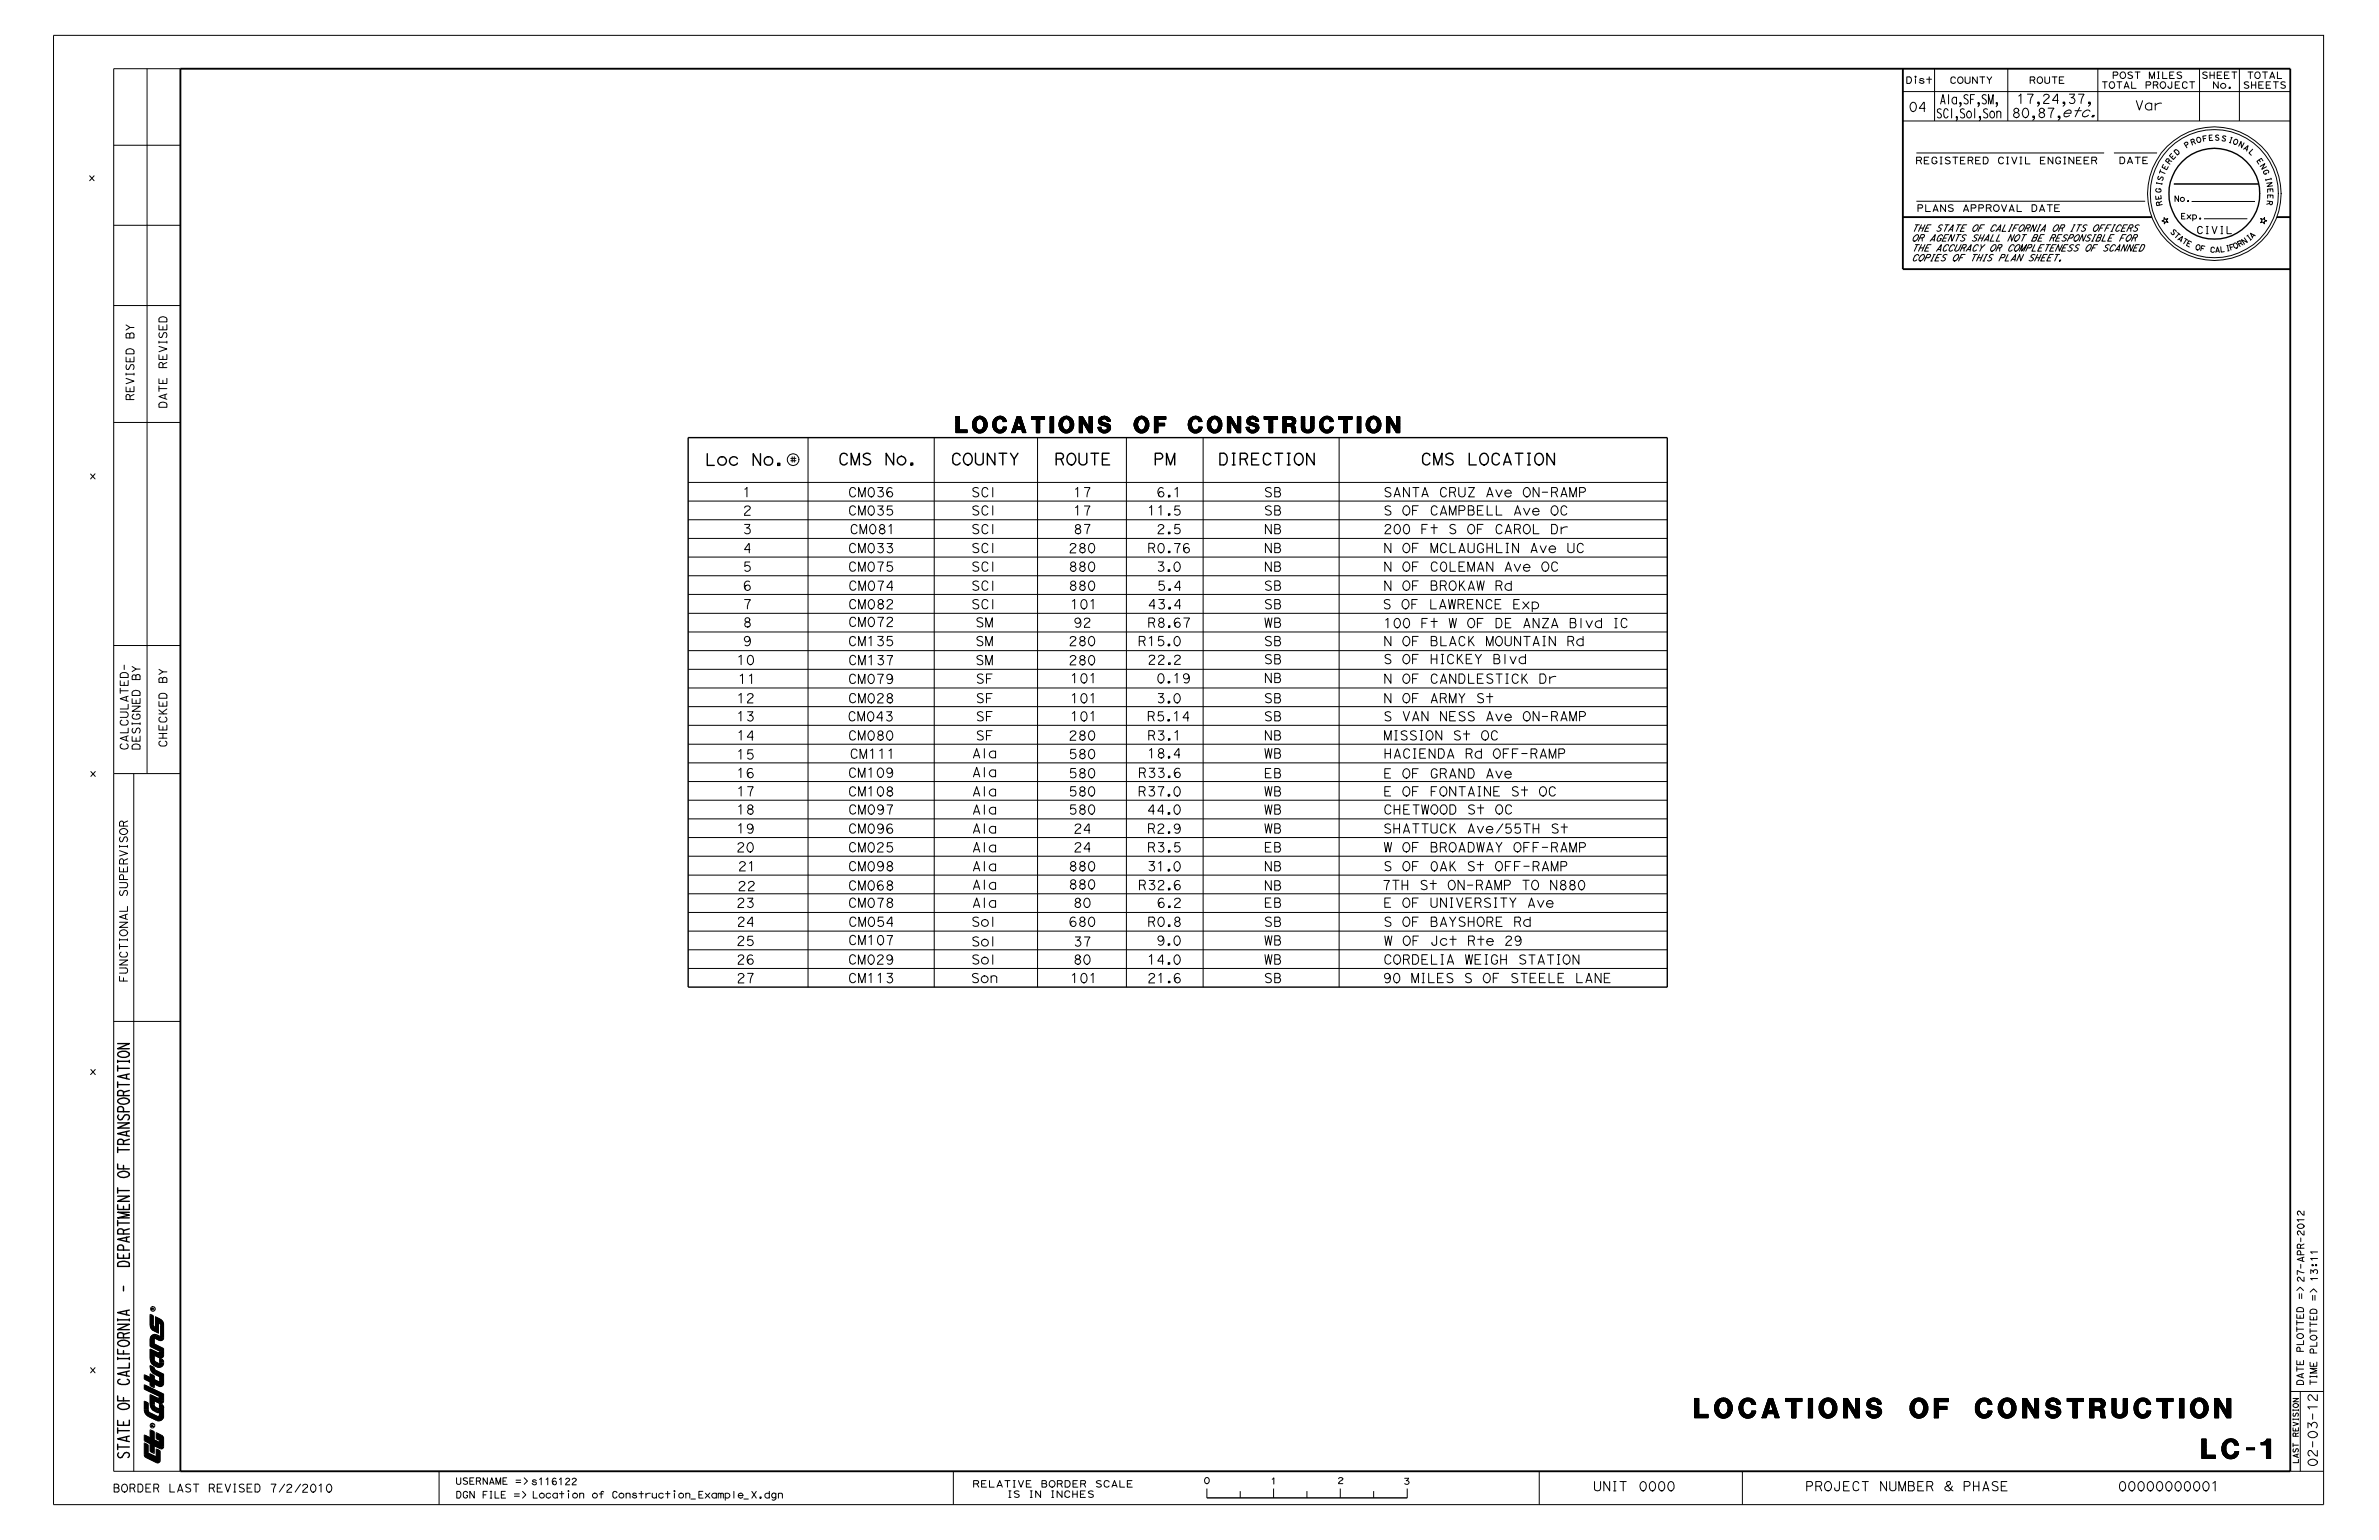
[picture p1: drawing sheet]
<svg xmlns="http://www.w3.org/2000/svg" width="432mm" height="279mm" viewBox="0 0 432 279" stroke-linecap="round" stroke-linejoin="round" font-family="sans-serif">
<defs><g id="words">
<g font-size="3.1">
<text x="307.6" y="257.2">LOCATIONS OF CONSTRUCTION</text>
<text x="399.6" y="264.6">LC-1</text>
</g>
<text font-size="2.6" x="173.5" y="78.5">LOCATIONS OF CONSTRUCTION</text>
<g font-size="1.9">
<text x="127.9" y="84.4">Loc No.</text>
<text x="152" y="84.4">CMS No.</text>
<text x="172.5" y="84.4">COUNTY</text>
<text x="191.3" y="84.4">ROUTE</text>
<text x="221" y="84.4">DIRECTION</text>
<text x="257.8" y="84.4">CMS LOCATION</text>
<text x="23.5" y="264.8" transform="rotate(-90 23.5 264.8)">STATE OF CALIFORNIA - DEPARTMENT OF TRANSPORTATION</text>
</g>
<g font-size="1.6">
<text x="208.2" y="120.6">22.2</text>
<text x="229.3" y="123.9">NB</text>
<text x="251.1" y="124">N OF CANDLESTICK Dr</text>
<text x="193.9" y="141.2">580</text>
<text x="153.9" y="161.5">CM068</text>
<text x="176.4" y="161.4">Ala</text>
</g>
<g font-size="1.5">
<text x="351.3" y="21.4">SCl,Sol,Son</text>
<text x="352" y="18.9">Ala,SF,SM,</text>
<text x="365.1" y="21.4">80,87,</text>
<text x="366" y="18.8">17,24,37,</text>
<text x="374.1" y="21.2">etc.</text>
<text x="387.5" y="20">Var</text>
<text x="134.8" y="93.5">2</text>
<text x="153.9" y="93.5">CM035</text>
<text x="153.9" y="90.1">CM036</text>
<text x="176.2" y="90.1">SCl</text>
<text x="176.2" y="93.5">SCl</text>
<text x="209.9" y="90.1">6.1</text>
<text x="229.3" y="93.5">SB</text>
<text x="229.3" y="90.1">SB</text>
<text x="251.1" y="90.1">SANTA CRUZ Ave ON-RAMP</text>
<text x="251.1" y="93.5">S OF CAMPBELL Ave OC</text>
<text x="134.8" y="96.9">3</text>
<text x="153.9" y="100.3">CM033</text>
<text x="154.2" y="96.9">CM081</text>
<text x="176.2" y="96.9">SCl</text>
<text x="176.2" y="100.3">SCl</text>
<text x="193.9" y="100.3">280</text>
<text x="208.2" y="100.3">R0.76</text>
<text x="209.9" y="96.9">2.5</text>
<text x="229.3" y="96.9">NB</text>
<text x="229.3" y="100.3">NB</text>
<text x="251.1" y="96.9">200 Ft S OF CAROL Dr</text>
<text x="251.1" y="100.3">N OF MCLAUGHLIN Ave UC</text>
<text x="134.8" y="103.7">5</text>
<text x="134.8" y="107.1">6</text>
<text x="153.9" y="103.7">CM075</text>
<text x="176.2" y="103.7">SCl</text>
<text x="176.2" y="107.1">SCl</text>
<text x="193.9" y="103.7">880</text>
<text x="193.9" y="107.1">880</text>
<text x="209.8" y="103.7">3.0</text>
<text x="210" y="107.1">5.4</text>
<text x="229.3" y="103.7">NB</text>
<text x="229.3" y="107.1">SB</text>
<text x="251.1" y="103.7">N OF C0LEMAN Ave OC</text>
<text x="251.1" y="107.1">N OF BROKAW Rd</text>
<text x="134.8" y="113.8">8</text>
<text x="153.9" y="110.5">CM082</text>
<text x="153.9" y="113.7">CM072</text>
<text x="176.2" y="110.5">SCl</text>
<text x="177" y="113.8">SM</text>
<text x="194.8" y="113.9">92</text>
<text x="208.2" y="113.9">R8.67</text>
<text x="208.3" y="110.5">43.4</text>
<text x="229.3" y="110.5">SB</text>
<text x="229.3" y="113.9">WB</text>
<text x="250.9" y="110.5">S OF LAWRENCE Exp</text>
<text x="251.1" y="113.9">100 Ft W OF DE ANZA Blvd IC</text>
<text x="134.8" y="117.2">9</text>
<text x="153.9" y="117.2">CM135</text>
<text x="177" y="117.2">SM</text>
<text x="193.9" y="117.2">280</text>
<text x="206.5" y="117.2">R15.0</text>
<text x="229.3" y="117.2">SB</text>
<text x="251.1" y="117.2">N OF BLACK MOUNTAIN Rd</text>
<text x="153.9" y="124">CM079</text>
<text x="153.9" y="120.6">CM137</text>
<text x="177" y="120.6">SM</text>
<text x="177.1" y="124">SF</text>
<text x="193.9" y="120.6">280</text>
<text x="209.8" y="123.9">0.19</text>
<text x="229.3" y="120.5">SB</text>
<text x="251.1" y="120.5">S OF HICKEY Blvd</text>
<text x="133.6" y="127.5">12</text>
<text x="133.6" y="130.8">13</text>
<text x="153.8" y="130.8">CM043</text>
<text x="153.9" y="127.5">CM028</text>
<text x="177.1" y="127.5">SF</text>
<text x="177.1" y="130.8">SF</text>
<text x="208.1" y="130.8">R5.14</text>
<text x="209.8" y="127.5">3.0</text>
<text x="229.3" y="127.5">SB</text>
<text x="229.3" y="130.8">SB</text>
<text x="251.1" y="127.5">N OF ARMY St</text>
<text x="251.1" y="130.8">S VAN NESS Ave ON-RAMP</text>
<text x="153.9" y="134.3">CM080</text>
<text x="176.4" y="137.5">Ala</text>
<text x="177.1" y="134.3">SF</text>
<text x="193.9" y="137.6">580</text>
<text x="193.9" y="134.3">280</text>
<text x="208.2" y="134.3">R3.1</text>
<text x="229.3" y="137.6">WB</text>
<text x="229.3" y="134.3">NB</text>
<text x="251.1" y="134.3">MISSION St OC</text>
<text x="251.1" y="137.6">HACIENDA Rd OFF-RAMP</text>
<text x="133.6" y="141.1">16</text>
<text x="153.9" y="141">CM109</text>
<text x="176.4" y="140.9">Ala</text>
<text x="206.5" y="141.1">R33.6</text>
<text x="229.3" y="141.2">EB</text>
<text x="251.1" y="141.2">E OF GRAND Ave</text>
<text x="153.9" y="144.5">CM108</text>
<text x="153.9" y="147.7">CM097</text>
<text x="176.4" y="144.5">Ala</text>
<text x="176.4" y="147.7">Ala</text>
<text x="193.9" y="144.5">580</text>
<text x="193.9" y="147.7">580</text>
<text x="206.5" y="144.5">R37.0</text>
<text x="229.3" y="144.5">WB</text>
<text x="229.3" y="147.7">WB</text>
<text x="251.1" y="144.5">E OF FONTAINE St OC</text>
<text x="251.1" y="147.7">CHETWOOD St OC</text>
<text x="133.6" y="154.6">20</text>
<text x="133.6" y="151.2">19</text>
<text x="153.9" y="154.6">CM025</text>
<text x="153.9" y="151.2">CM096</text>
<text x="176.4" y="151.2">Ala</text>
<text x="176.4" y="154.6">Ala</text>
<text x="194.8" y="151.2">24</text>
<text x="194.8" y="154.6">24</text>
<text x="208.2" y="151.2">R2.9</text>
<text x="208.2" y="154.6">R3.5</text>
<text x="229.3" y="151.2">WB</text>
<text x="229.3" y="154.6">EB</text>
<text x="251" y="151.2">SHATTUCK Ave/55TH St</text>
<text x="251.1" y="154.6">W OF BROADWAY OFF-RAMP</text>
<text x="133.8" y="161.6">22</text>
<text x="133.9" y="158">21</text>
<text x="153.9" y="158">CM098</text>
<text x="176.4" y="158">Ala</text>
<text x="193.9" y="158">880</text>
<text x="193.9" y="161.3">880</text>
<text x="206.5" y="161.4">R32.6</text>
<text x="208.1" y="158">31.0</text>
<text x="229.3" y="158">NB</text>
<text x="229.3" y="161.5">NB</text>
<text x="251.1" y="158">S OF 0AK St OFF-RAMP</text>
<text x="133.6" y="164.7">23</text>
<text x="153.9" y="164.7">CM078</text>
<text x="176.4" y="164.7">Ala</text>
<text x="209.9" y="164.7">6.2</text>
<text x="229.3" y="164.7">EB</text>
<text x="251.1" y="164.7">E OF UNIVERSITY Ave</text>
<text x="133.6" y="171.6">25</text>
<text x="133.7" y="168.1">24</text>
<text x="153.9" y="168.1">CM054</text>
<text x="176.2" y="168.1">Sol</text>
<text x="176.2" y="171.7">Sol</text>
<text x="193.9" y="168.1">680</text>
<text x="194.8" y="171.7">37</text>
<text x="208.2" y="168.1">R0.8</text>
<text x="209.8" y="171.5">9.0</text>
<text x="229.3" y="168.1">SB</text>
<text x="229.3" y="171.5">WB</text>
<text x="251.1" y="168.1">S OF BAYSHORE Rd</text>
<text x="251.1" y="171.5">W OF Jct Rte 29</text>
<text x="133.6" y="174.9">26</text>
<text x="133.6" y="178.3">27</text>
<text x="153.9" y="174.9">CM029</text>
<text x="153.9" y="178.3">CM113</text>
<text x="176.2" y="178.3">Son</text>
<text x="176.2" y="174.9">Sol</text>
<text x="208.2" y="178.3">21.6</text>
<text x="229.3" y="178.3">SB</text>
<text x="229.3" y="174.9">WB</text>
<text x="250.9" y="178.3">90 MILES S OF STEELE LANE</text>
<text x="251.1" y="174.9">CORDELIA WEIGH STATION</text>
<text x="420.6" y="266.2" transform="rotate(-90 420.6 266.2)">02-03-12</text>
<text x="327.6" y="270.5">PROJECT NUMBER &amp; PHASE</text>
</g>
<text font-size="1.4" x="401" y="45.8" transform="rotate(3 401 45.8)">C</text>
<g font-size="1.3">
<text x="24.3" y="72.7" transform="rotate(-90 24.3 72.7)">REVISED BY</text>
<text x="30.3" y="74.1" transform="rotate(-90 30.3 74.1)">DATE REVISED</text>
<text x="23.2" y="136.2" transform="rotate(-90 23.2 136.2)">CALCULATED-</text>
<text x="25.4" y="136.2" transform="rotate(-90 25.4 136.2)">DESIGNED BY</text>
<text x="30.2" y="135.7" transform="rotate(-90 30.2 135.7)">CHECKED BY</text>
<text x="23.1" y="178.2" transform="rotate(-90 23.1 178.2)">FUNCTIONAL SUPERVISOR</text>
<text x="20.4" y="270.7">BORDER LAST REVISED 7/2/2010</text>
</g>
<text font-size="1.2" x="398.6" y="42.4">CIVIL</text>
<g font-size="1.1">
<text x="345.8" y="15.2">Dist</text>
<text x="353.8" y="15.2">COUNTY</text>
<text x="368.2" y="15.2">ROUTE</text>
<text x="381.3" y="16">TOTAL PROJECT</text>
<text x="383.3" y="14.3">POST MILES</text>
<text x="399.5" y="14.2">SHEET</text>
<text x="401.5" y="16">No.</text>
<text x="407.1" y="16.1">SHEETS</text>
<text x="347.6" y="29.7">REGISTERED CIVIL ENGINEER</text>
<text x="347.8" y="38.4">PLANS APPROVAL DATE</text>
<text x="346.9" y="42">THE STATE OF CALIFORNIA OR ITS OFFICERS</text>
<text x="346.9" y="43.8">OR AGENTS SHALL NOT BE RESPONSIBLE FOR</text>
<text x="346.9" y="45.6">THE ACCURACY OR COMPLETENESS OF SCANNED</text>
<text x="346.9" y="47.4">COPIES OF THIS PLAN SHEET.</text>
<text x="418.1" y="232.7" transform="rotate(-90 418.1 232.7)">27-AP</text>
<text x="420.6" y="232.6" transform="rotate(-90 420.6 232.6)">13:11</text>
<text x="82.7" y="269.3">USERNAME =&gt; s1161</text>
<text x="176.5" y="269.8">RELATIVE BORDER SCALE</text>
<text x="82.7" y="271.8">DGN FILE =&gt;</text>
<text x="96.5" y="271.8">Location</text>
<text x="182.7" y="271.7">IS IN INCHES</text>
</g>
<g font-size="1">
<text x="397.7" y="26.4" transform="rotate(-18 397.7 26.4)">R</text>
<text x="404.3" y="25.8" transform="rotate(16 404.3 25.8)">I</text>
<text x="407.1" y="27" transform="rotate(30 407.1 27)">A</text>
<text x="143.4" y="84">#</text>
<text x="242.7" y="269.2">2</text>
<text x="254.7" y="269.3">3</text>
</g>
<g font-size=".9">
<text x="393.7" y="29.9" transform="rotate(-52 393.7 29.9)">R</text>
<text x="394.4" y="29.1" transform="rotate(-47 394.4 29.1)">E</text>
<text x="396.8" y="26.9" transform="rotate(-32 396.8 26.9)">P</text>
<text x="398.7" y="26" transform="rotate(-15 398.7 26)">O</text>
<text x="399.8" y="25.7" transform="rotate(-10 399.8 25.7)">F</text>
<text x="403.1" y="25.5" transform="rotate(13 403.1 25.5)">S</text>
<text x="408" y="27.6" transform="rotate(43 408 27.6)">L</text>
<text x="409.5" y="29.2" transform="rotate(54 409.5 29.2)">E</text>
<text x="392.2" y="35.1" transform="rotate(-87 392.2 35.1)">G</text>
<text x="392.3" y="33.9" transform="rotate(-79 392.3 33.9)">I</text>
<text x="392.5" y="33" transform="rotate(-74 392.5 33)">S</text>
<text x="392.7" y="31.9" transform="rotate(-69 392.7 31.9)">T</text>
<text x="410.7" y="31" transform="rotate(65 410.7 31)">G</text>
<text x="411.1" y="32.2" transform="rotate(74 411.1 32.2)">I</text>
<text x="411.5" y="34.1" transform="rotate(87 411.5 34.1)">E</text>
<text x="411.6" y="35.2" transform="rotate(90 411.6 35.2)">E</text>
<text x="392.3" y="36.3" transform="rotate(-96 392.3 36.3)">E</text>
<text x="392.5" y="37.3" transform="rotate(-103 392.5 37.3)">R</text>
<text x="394.6" y="36.6">No.</text>
<text x="395.8" y="39.8">Exp.</text>
<text x="411.5" y="36.3" transform="rotate(96 411.5 36.3)">R</text>
<text x="393.8" y="42.1" transform="rotate(45 393.8 42.1)">S</text>
<text x="394.4" y="42.8" transform="rotate(39 394.4 42.8)">T</text>
<text x="395.9" y="44" transform="rotate(32 395.9 44)">T</text>
<text x="402" y="45.8">A</text>
<text x="406.4" y="44.9" transform="rotate(-29 406.4 44.9)">R</text>
<text x="408.7" y="43.4" transform="rotate(-43 408.7 43.4)">A</text>
<text x="417.1" y="265.6" transform="rotate(-90 417.1 265.6)">LAST REVISION</text>
</g>
<g font-size=".8">
<text x="395.1" y="28.3" transform="rotate(-43 395.1 28.3)">D</text>
<text x="406.2" y="26.5" transform="rotate(27 406.2 26.5)">N</text>
<text x="393.2" y="31" transform="rotate(-65 393.2 31)">E</text>
<text x="395.2" y="43.4" transform="rotate(39 395.2 43.4)">A</text>
<text x="396.7" y="44.5" transform="rotate(27 396.7 44.5)">E</text>
<text x="399.3" y="45.5" transform="rotate(13 399.3 45.5)">F</text>
<text x="404.7" y="45.4" transform="rotate(-16 404.7 45.4)">F</text>
<text x="405.5" y="45.2" transform="rotate(-27 405.5 45.2)">O</text>
<text x="408.1" y="43.8" transform="rotate(-39 408.1 43.8)">I</text>
</g>
<text font-size=".7" x="404" y="45.6" transform="rotate(-12 404 45.6)">I</text>
<g font-size=".4">
<text x="28" y="237.7" transform="rotate(-90 28 237.7)">R</text>
<text x="27.9" y="258.9" transform="rotate(-90 27.9 258.9)">R</text>
</g>
</g></defs>
<g fill="none" stroke="#000" stroke-width=".18">
<path d="M9.7 6.4h412v266.6h-412zM26.7 12.5v127.9M32.7 12.5h-12.1v254.4h12.1M345.4 16.6h70.3M346.1 13.9h.4a.51 .51 0 0 1 .4 .8l-.3 .4h-.5zM347.7 14l.1-.1-.2-.1v.2h.1M349.4 19.7h-1l.7-1.1h.2v1.7M350.2 13.9v1.2M351.1 12.5v9.4M352.2 18.9l.5-1.7 .3 1.7M352.3 19.8l-.3-.1-.3 .1v.5M353.7 17.2v1.7"/>
<path d="M354.1 14.2a.41 .41 0 0 1 .4-.3 .41 .41 0 0 1 .4 .3M354.2 19.7v1.7M355.8 15.1a.58 .58 0 0 0 .5-.7 .58 .58 0 0 0-.7-.4 .64 .64 0 0 0-.3 .7 .64 .64 0 0 0 .6 .4M356.5 19.8l-.3-.1-.3 .1v.5M356.7 13.9v.9M357.2 17.3a.42 .42 0 0 0-.5-.1 .42 .42 0 0 0-.2 .4l.1 .2M357.6 13.9v.9M358.4 17.2h-.7v1.7M358.4 19.7v1.7M358.9 13.9v1.2l-.9-1.2v1.2M359.3 13.9h.9M359.8 13.9v1.2"/>
<path d="M360.5 17.3a.42 .42 0 0 0-.5-.1 .42 .42 0 0 0-.2 .4l.1 .2M360.7 13.9l.4 .6 .4-.6M360.7 19.8l-.3-.1-.3 .1-.1 .3 .2 .2M360.9 18.9v-1.7l.4 1.7 .5-1.7v1.7M364.4 12.5v9.4M366.4 20l-.1 .3a.43 .43 0 0 1-.5 .1 .43 .43 0 0 1-.2-.5l.4-.3 .3 .1 .1 .3M366.4 17.4l.4-.3v1.7M368 17.1l1 .1a2.62 2.62 0 0 0-.5 1.6M369 14.5a.3 .3 0 0 0 .3-.3 .3 .3 0 0 0-.3-.3h-.5v1.2M370.3 15.1a.58 .58 0 0 0 .4-.6 .58 .58 0 0 0-.6-.5 .61 .61 0 0 0-.3 .7 .61 .61 0 0 0 .6 .4M370.9 17.5a.5 .5 0 0 1 .5-.4 .5 .5 0 0 1 .5 .4M371 20a.43 .43 0 0 1-.4 .4 .43 .43 0 0 1-.4-.5l.4-.3 .4 .2v.2"/>
<path d="M371.2 13.9v.9M371.8 19.6h1l-.5 1v.8M372 13.9v.9M372.5 13.9h.9M372.9 13.9v1.2M373.6 18.2h-1l.8-1.1v1.7M374.6 13.9h-.8v1.2h.8M375.6 17.1h.9l-.2 .4-.4 .2M377.3 17.1l.9 .1a2.62 2.62 0 0 0-.5 1.6M377.5 19.5l-.8 1.7M380.8 12.5v9.4M381.6 14.8h.9"/>
<path d="M382 14.8v1.2M383.3 16l.4-.2a.71 .71 0 0 0-.2-1 .59 .59 0 0 0-.7 .6 .59 .59 0 0 0 .6 .6M384.1 13.7l.3-.3-.1-.3h-.7v1.1M384.2 14.8h.9M384.7 14.8v1.2M385.3 14.2a.58 .58 0 0 0 .5-.6 .58 .58 0 0 0-.7-.5l-.3 .3v.3l.2 .4 .4 .1M385.6 16l.4-1.2 .4 1.2M386.9 14.8v1.2h.8M387 13.1h-.4l-.3 .1 .1 .3M387.5 13.1h.9M387.8 18.3l.5 1.7 .6-1.7M388 13.1v1.1"/>
<path d="M390.1 15.4a.3 .3 0 0 0 .3-.3 .3 .3 0 0 0-.3-.3h-.6v1.2M390.1 14.2v-1.1l.5 1.1 .5-1.1v1.1M391.4 15.4l.2-.1a.32 .32 0 0 0-.2-.5h-.6v1.2M391.6 13.1h.3M391.8 13.1v1.1M392.5 13.1v1.1h.8M392.6 16l.3-.1 .2-.4a.58 .58 0 0 0-.4-.7 .59 .59 0 0 0-.6 .6 .59 .59 0 0 0 .6 .6M394.2 14.8v1M394.6 13.1h-.8v1.1h.9M395.6 14.8h-.8v1.2h.8M395.9 13.1a.47 .47 0 0 0-.7 .3v.1M396.2 15.1l.2-.3h.3l.3 .3"/>
<path d="M397.4 14.8h.9M397.9 14.8v1.2M399.2 12.5v9.4M400.6 13.1a.47 .47 0 0 0-.8 .3l.1 .1M401.1 13.1v1.1M401.9 13.1v1.1M402.6 14.8v1.2l-.8-1.2v1.2M403.2 13.1h-.8v1.1h.9M404.6 13.1h-.8v1.1h.8M405.1 13.1h.9M405.5 13.1v1.1M406.5 12.5v9.4"/>
<path d="M408 13.1h.9M408.1 14.9a.47 .47 0 0 0-.7 .3l.1 .1M408.5 13.1v1.1M408.7 14.8v1.2M409.4 14.8v1.2M409.8 14.2h.1a.58 .58 0 0 0 .3-.7l-.1-.4a.58 .58 0 0 0-.8 .5 .58 .58 0 0 0 .6 .6M410.7 13.1h.8M410.8 14.8h-.8v1.2h.8M411.1 13.1v1.1M412 14.2l.4-1.1 .5 1.1M412.1 14.8h-.8v1.2h.8M412.1 13.9h.6"/>
<path d="M412.6 14.8h.9M413.1 14.8v1.2M413.4 13.1v1.1h.7M414.8 14.9a.47 .47 0 0 0-.8 .3l.1 .1M16.3 31.9l.8 .9M17.1 31.9l-.8 .9M20.6 26.4h12.1M345.4 21.9h70.3M347.3 20.2l-.1 .1a.86 .86 0 0 1-.6-1 .86 .86 0 0 1 .8-.7 .96 .96 0 0 1-.2 1.7M347.8 36.5h41.6M347.8 27.7h34.1M348.5 29.1l.3-.2-.1-.3-.8-.1v1.2"/>
<path d="M348.7 37.7a.3 .3 0 0 0 .3-.3 .3 .3 0 0 0-.3-.3h-.6v1.3M349.5 37.1v1.3h.9M350.1 28.5h-.8v1.2h.8M350.7 28.8l.3-.3h.3l.2 .3M350.9 38.4l.4-1.3 .5 1.3M352.1 28.5h.4M352.3 28.5v1.2M352.9 20l.3-.3 .2 .1 .2 .2M353.1 37.1v1.3l-.9-1.3v1.3M353.9 28.6a.48 .48 0 0 0-.8 .2l.1 .2M354.4 28.5h1M354.5 37.2a.51 .51 0 0 0-.9 .2l.2 .2"/>
<path d="M354.9 28.5v1.2M356.4 38.4l.4-1.3 .5 1.3M356.6 28.5h-.8v1.2h.9M357.8 29.1a.3 .3 0 0 0 .3-.3 .3 .3 0 0 0-.3-.3h-.6v1.2M358.3 37.7a.3 .3 0 0 0 .3-.3 .3 .3 0 0 0-.3-.3h-.5v1.3M359.4 28.5h-.8v1.2h.9M359.7 37.7a.3 .3 0 0 0 .3-.3 .3 .3 0 0 0-.3-.3h-.5v1.3M360 28.5h.4a.55 .55 0 0 1 .4 .8l-.2 .4h-.6zM361.1 37.7a.32 .32 0 0 0 .2-.5l-.8-.1v1.3M362.4 38.3v.1a.62 .62 0 0 1-.6-.7 .62 .62 0 0 1 .6-.6 .62 .62 0 0 1 .5 .7 .62 .62 0 0 1-.5 .6M362.8 28.8l.3-.3h.3l.2 .3M363.3 37.1l.4 1.3 .5-1.3"/>
<path d="M364.2 28.5h.4M364.4 28.5v1.2M364.7 38.4l.4-1.3 .5 1.3M365.1 28.5l.5 1.2 .5-1.2M366.1 37.1v1.3h.8M366.6 28.5h.4M366.8 28.5v1.2M367.6 28.5v1.2h.8M367.7 21.3h-.2a.96 .96 0 0 1 .1-1.7 .93 .93 0 0 1 .6 .9 .93 .93 0 0 1-.6 .9M368.8 37.1l.7 .2 .2 .7-.2 .3-.7 .1zM370.2 38.4l.4-1.3 .5 1.3M371.2 28.5h-.8v1.2h.8"/>
<path d="M371.6 37.1h.9M372 37.1v1.3M372.6 28.5v1.2l-.8-1.2v1.2M373.2 28.8l.2-.3h.3l.3 .3M373.8 37.1h-.9v1.3h.9M374.6 28.5h.3M374.8 28.5v1.2M376.4 28.5v1.2l-.9-1.2v1.2M377.7 28.5h-.8v1.2h.9M379.1 28.5h-.8v1.2h.9M380.3 29.1l.3-.2-.1-.3-.8-.1v1.2M383.7 27.7h7.8"/>
<path d="M384.8 28.5l.7 .1a.75 .75 0 0 1-.1 1.1h-.6zM386.1 29.7l.5-1.2 .5 1.2M386.3 29.4h.6M387.5 28.5h1M388 28.5v1.2M388.9 29.1h.6M389.7 28.5h-.8v1.2h.9M391.5 34.2l-.2 .2 .1 .4M392.2 35.5l.1 .5-1 .2v-.6M394.6 33.4h15.3M395.4 35.5v1.1l-.6-1.1v1.1M396.6 38.7h-.6v1h.6"/>
<path d="M397.8 36.6h11.5M400 39.7h7.9M400.4 24.6l-.6 .1 .2 .9M401.4 25h-.4M401.5 24.5h-.5v1h.6M402.7 24.6l-.3-.1-.2 .1-.1 .2 .6 .4v.2l-.3 .1-.3-.2M405.6 26.2a.48 .48 0 0 0 .5-.4 .48 .48 0 0 0-.3-.5 .52 .52 0 0 0-.4 .4 .52 .52 0 0 0 .3 .5M410.2 30.2l.9-.5-.6 1 .9-.5M411.4 33.3l1-.2-.9 .7 1-.1M411.5 36.5l1 .1-.1 .4-.1 .1h-.2l-.2-.2M411.6 36v-.6h1v.6M412.2 32.3l.1 .2"/>
<path d="M412.2 32.4l-.9 .3M412.6 34.8l-.1-.5h-.9v.6M413.5 35.1a11.6 11.6 0 0 1-16.5 10.5 11.6 11.6 0 0 1-2.6-19.4 11.6 11.6 0 0 1 18.8 6l.2 1.4 .1 1.6M414 35.1a12.1 12.1 0 0 1-17.1 11.1 12.1 12.1 0 0 1-2.8-20.2 12.1 12.1 0 0 1 19.5 6l.4 3.2M20.6 40.9h12.1M20.6 55.4h12.1M22.9 58.9l.7 .5-.7 .5M28.9 57.8a.77 .77 0 0 1 .7-.4 .77 .77 0 0 1 .7 .5v.5h-1.4zM30.3 58.9v.9h-1.4v-.8M347.5 43.8a.81 .81 0 0 0 .6-1.2 .83 .83 0 0 0-.8 1.2h.2M347.6 46.4l.1-.1a.31 .31 0 0 1 .3-.1 .31 .31 0 0 1 .3 .2M347.7 40.8h.7"/>
<path d="M347.7 44.4h.7M348 40.8l-.5 1.2M348 44.4l-.5 1.2M348.5 47.3a.78 .78 0 0 0 .7-1.1 .9 .9 0 0 0-.8 1.1h.2M348.8 40.8l-.6 1.2M348.8 44.4l-.6 1.2M348.9 43.2l.2-.1 .2-.3-.1-.2h-.5l-.5 1.2M349.4 40.8l-.6 1.2M349.4 44.4l-.6 1.2M350 46.8a.36 .36 0 0 0 .3-.2 .36 .36 0 0 0 0-.4h-.5l-.5 1.1M350.3 43.8l1-1.2-.3 1.2M350.5 40.8h-.6l-.6 1.2h.7"/>
<path d="M350.5 44.4h-.6l-.6 1.2h.7M351 46.2h.3M351.1 46.2l-.6 1.1M351.5 45.6l.9-1.2-.2 1.2M351.9 42.8l.4-.2 .3 .2M352.4 46.2h-.7l-.5 1.1h.7M352.6 40.9a.44 .44 0 0 0-.4-.1 .44 .44 0 0 0-.3 .4M353 44.6l.3-.2h.3l.1 .2M353.1 40.8h.7M353.4 46.2a.43 .43 0 0 0-.5 0 .43 .43 0 0 0-.2 .4M353.5 40.8l-.6 1.2M353.6 42l.9-1.2-.1 1.2"/>
<path d="M353.7 42.6h-.6l-.6 1.2h.7M354.1 44.6l.3-.2h.2l.1 .2M354.7 47.3a.9 .9 0 0 0 .7-1.1h-.1a.86 .86 0 0 0-.7 1.1h.2M354.8 42.6l-.5 1.2-.2-1.2-.5 1.2M355.2 40.8h.8M355.2 42.6h.8M355.2 44.4l-.4 .9M355.6 42.6l-.6 1.2M355.6 40.8l-.5 1.2M356 44.4l-.5 .9M356.5 45l.4-.3v-.3h-.6l-.5 1.2M356.7 46.2h-.7l-.5 1.1"/>
<path d="M356.8 45.6l1-1.2-.2 1.2M356.9 42.7l-.4-.1-.3 .3v.1M357 40.8h-.7l-.5 1.2h.7M358.2 46.2h.7M358.3 42a.84 .84 0 0 0 .6-1.2 .84 .84 0 0 0-.7 1.2h.2M358.4 44.6l.4-.2h.2l.1 .2M358.5 46.2l-.5 1.1M359.1 42.7l-.5-.1-.3 .3 .1 .1M359.3 46.2l-.5 1.1M359.6 44.4v.6l.7-.6M359.6 42.6l-.6 1.2M359.9 46.2l-.5 1.1"/>
<path d="M360.1 43.8l.9-1.2-.2 1.2M360.2 40.8h-.6l-.6 1.2M360.2 42.6l-.6 1.2M360.4 46.2h.3M360.6 46.2l-.6 1.1M361.5 45.6a.85 .85 0 0 0 .7-1.2 .86 .86 0 0 0-.8 1.1l.2 .1M361.7 41l.3-.2h.2l.1 .2M361.8 42.6l-.6 1.2h.7M361.8 46.2a.45 .45 0 0 0-.5 0 .45 .45 0 0 0-.2 .4M362.3 42l.9-1.2-.2 1.2M362.9 42.6l-.6 1.2h.6M363 45l.3-.2a.22 .22 0 0 0 .1-.2 .22 .22 0 0 0-.2-.2h-.4l-.5 1.2"/>
<path d="M363.5 46.8a.37 .37 0 0 0 .4-.6h-.5l-.6 1.1M363.9 40.8l-.5 1.2h.6M364.5 46.2l-.6 1.1h.7M364.9 44.6l.3-.2h.2l.2 .2M365 47.3l.9-1.1-.2 1.1M365.1 40.8h.2M365.2 40.8l-.6 1.2M365.7 42.6l-.6 1.2-.1-1.2-.6 1.2M365.8 43.8a1.03 1.03 0 0 0 .8-1l-.1-.2a.9 .9 0 0 0-.8 1.1l.2 .1M365.8 45.6a.85 .85 0 0 0 .7-1.2 .91 .91 0 0 0-.8 1.1l.2 .1M366.4 40.8h-.6l-.6 1.2M366.5 45.6l.6-1.2-.2 1.2 1-1.2-.6 1.2"/>
<path d="M366.7 42a.93 .93 0 0 0 .6-1.2 .84 .84 0 0 0-.7 1.2h.2M367.1 42.6h.8M367.3 46.2l-.5 1.1-.2-1.1-.6 1.1M367.5 42.6l-.5 1.2M368.1 41.4l.3-.2v-.4h-.5l-.5 1.2M368.4 45a.48 .48 0 0 0 .3-.6h-.5l-.5 1.2M369.3 44.4l-.5 1.2h.6M369.4 46.2a.42 .42 0 0 0-.5 0 .42 .42 0 0 0-.2 .4M369.5 43.1l.3-.4-.1-.1h-.4l-.6 1.2h.5M369.7 40.8l-.5 1.2-.2-1.2-.5 1.2M369.8 46.2l-.5 1.1M370.2 40.8h.2"/>
<path d="M370.3 40.8l-.5 1.2M370.4 42l.9-1.2-.2 1.2M370.5 46.2l-.6 1.1M371 42.6h-.6l-.6 1.2h.7M371 44.4h-.6l-.6 1.2h.7M371.5 44.4h.7M371.6 46.2h-.7l-.5 1.1h.7M371.8 44.4l-.5 1.2M372.7 46.2h-.7l-.5 1.1h.7M372.7 43.2l.4-.3-.1-.3h-.4l-.6 1.2M372.9 42a.81 .81 0 0 0 .6-1.2 .91 .91 0 0 0-.8 1.1l.2 .1M373.1 46.2h.7"/>
<path d="M373.2 44.4h-.6l-.6 1.2h.7M373.5 46.2l-.6 1.1M374.2 42.6h-.6l-.5 1.2h.6M374.3 41.4a.37 .37 0 0 0 .4-.2 .37 .37 0 0 0-.1-.4h-.4l-.6 1.2M374.3 44.4l-.5 1.2-.2-1.2-.5 1.2M375.3 42.7a.39 .39 0 0 0-.5-.1 .39 .39 0 0 0-.2 .4M375.3 44.4h-.6l-.5 1.2h.6M375.9 43.2a.39 .39 0 0 0 .4-.2 .39 .39 0 0 0-.1-.4h-.4l-.6 1.2M376.4 44.5a.42 .42 0 0 0-.5-.1 .42 .42 0 0 0-.2 .4M376.4 40.8h.3M376.5 40.8l-.5 1.2M376.7 43.8a.9 .9 0 0 0 .7-1.1l-.1-.1a.83 .83 0 0 0-.8 1.2h.2"/>
<path d="M377.1 40.8h.7M377.5 44.5a.4 .4 0 0 0-.5-.1 .4 .4 0 0 0-.2 .4M377.5 40.8l-.5 1.2M378.7 42.6l-.6 1.2-.1-1.2-.6 1.2M378.8 40.9a.4 .4 0 0 0-.4-.1 .4 .4 0 0 0-.3 .4M378.8 45.6h.1a.96 .96 0 0 0 .6-1.2 .87 .87 0 0 0-.8 1.2h.2M379.6 42.7a.39 .39 0 0 0-.4-.1 .39 .39 0 0 0-.3 .4M380.2 42a.84 .84 0 0 0 .6-1.2 .84 .84 0 0 0-.7 1.2h.2M380.2 42.6h.3M380.3 42.6l-.5 1.2M380.7 44.4h-.6l-.6 1.2M381.1 43.1l.3-.4-.1-.1h-.4l-.5 1.2h.5"/>
<path d="M382 42.6l-.5 1.2h.6M382.1 40.8h-.7l-.5 1.2M382.9 44.5a.45 .45 0 0 0-.7 .3M383.2 40.8h-.7l-.5 1.2M383.3 44.6l.3-.2h.2l.1 .2M383.7 40.8h.3M383.7 42.6h-.6l-.6 1.2h.7M383.8 40.8l-.5 1.2M383.9 45.6l.9-1.2-.2 1.2M384.4 41l.3-.2h.2l.1 .2M385.9 42.6h-.6l-.6 1.2M386.1 43.8a.86 .86 0 0 0 .7-1.2l-.4 .1-.4 .5a.32 .32 0 0 0-.1 .3 .32 .32 0 0 0 .3 .3"/>
<path d="M386.1 40.8h-.6l-.5 1.2h.6M386.2 44.4l-.6 1.2-.1-1.2-.5 1.2M386.8 41.4a.34 .34 0 0 0 .3-.2 .34 .34 0 0 0-.1-.4h-.4l-.6 1.2M387.3 44.4l-.6 1.2-.1-1.2-.5 1.2M387.6 43.2l.4-.3-.2-.3h-.4l-.5 1.2M388.3 44.4h-.6l-.6 1.2h.7M388.3 40.9a.42 .42 0 0 0-.5-.1 .42 .42 0 0 0-.2 .4M388.8 44.4h.4a.96 .96 0 0 1-1 1.2zM392.4 40.1l.4 .1v.4l.3-.4 .4 .2-.3-.4 .3-.4-.5 .2-.2-.3v.4l-.4 .2h.1M397.8 43.9l-.5-.2-.4 .8 .5 .3M398.8 45.3a.38 .38 0 0 0 .5-.3v-.4a.38 .38 0 0 0-.4-.2 .38 .38 0 0 0-.3 .4v.4l.2 .2M398.9 41.3l.3-.2h.3l.2 .2"/>
<path d="M400.2 44.7l-.6-.1-.2 .9M400.5 41.1h.3M400.6 41.1v1.3M401.5 41.1l.4 1.3 .5-1.3M402.2 45.8l.3-1 .3 1M403.1 44.8l.1 .9h.5M403.1 41.1h.3M403.3 41.1v1.3M404.2 41.1v1.3h.8M404.3 44.6l.2 .9M404.4 44.5l-.2 .1M405.2 44.3l-.5 .1 .2 1"/>
<path d="M407.4 43.2l.5 .8-1.1-.5 .6 .8M407.9 42.7l.6 .8M408 42.7l-.2 .1M411.3 40l.1 .1-.4 .1v.4l-.3-.3-.4 .1 .3-.4-.3-.4 .4 .2 .3-.3v.4l.4 .2M20.6 76.6h12.1M22.9 68.6l1.4 .6-1.4 .4M22.9 67.9h1.4M22.9 67.7v.4M23 63.5a.93 .93 0 0 1 1.3 .1v.6h-1.4zM23 66.2v.8h.3l.1-.1M23.6 60.6l-.3-.1h-.3l-.1 .2v.6h1.4v-.6M23.6 71.9l-.1-.3a.35 .35 0 0 0-.4 0 .35 .35 0 0 0-.2 .3v.6h1.4"/>
<path d="M24.3 70.1v1h-1.4v-.9M24.3 64.7v.9h-1.4v-.8M28.9 73.3a.83 .83 0 0 1 1.4 .1v.5h-1.4zM28.9 62.8l1.4 .5-1.4 .5M28.9 61.9v.4M28.9 70v1M28.9 70.5h1.4M28.9 62.1h1.4M29 60.4l-.1 .2v.4l.2 .2 .3-.1M29.6 66.1a.36 .36 0 0 0-.4-.4 .36 .36 0 0 0-.3 .4v.6h1.4M30.3 71.5l-1.4 .4 1.4 .6M30.3 68.6v1h-1.4v-.9"/>
<path d="M30.3 64.3v.9h-1.4v-.8M146.7 79.4v99.7M169.6 79.4v99.7M173.5 75.7h.6M173.5 75.6h.6M174.1 75.6h-.6v2.9h2v-.5h-1.4v-2.4h-.6l.6 .1M177 75.8a1.38 1.38 0 0 1 1.7 0 1.38 1.38 0 0 1 .4 1.6l-.2 .6-.3 .3-.4 .2h-.6a1.66 1.66 0 0 1-.6-2.7zM177.1 75.8h1.4M177.3 75.7h1.1M177.4 75.6h.9M177.5 75.5h.7M177.8 75.5h.1"/>
<path d="M180.7 75.8a1.21 1.21 0 0 1 2 .7h-.6a.51 .51 0 0 0-.6-.5l-.4 .1-.3 .4v.8a.66 .66 0 0 0 .6 .7 .66 .66 0 0 0 .7-.6l.6 .1-.3 .7-.5 .3h-.8a1.41 1.41 0 0 1-.9-1.1l.1-1.1zM180.8 75.8h1.4M181 75.7h1.1M181.1 75.6h.9M181.2 75.5h.6M181.5 75.5h.1M183.7 78.4l-.1 .1h.7l.1-.6h1l.2 .6h.6l-.9-2.9h-.7l-1 2.9M184.6 75.7l.7 .1M184.6 75.7h.7M184.6 75.6h.7M187.2 75.7h2.4M187.2 75.6h2.4"/>
<path d="M187.3 75.6l-.1 .5h.9v2.4h.6v-2.4h.9v-.5h-2.4v.5h.9v2.4h.6v-2.4h.9v-.5h-2.4h2.4M188.3 79.4v99.7M190.6 78.4l.6 .1v-2.9h-.6v2.9M190.6 75.7h.6M190.6 75.6h.6M192.8 75.8a1.32 1.32 0 0 1 1.4-.1 1.32 1.32 0 0 1 .7 1.2 1.38 1.38 0 0 1-1.4 1.7 1.38 1.38 0 0 1-1.2-1.9v-.4zM192.8 75.8h1.4M193 75.7h1.1M193.1 75.6h.9M193.2 75.5h.7M193.5 75.5h.2M195.9 75.7h.7"/>
<path d="M196.5 75.6h-.6v2.9h.6l-.1-2 1.3 2h.6v-2.9h-.6v2l-1.2-2h-.6l.6 .1M197.7 75.7h.6M197.7 75.6h.6M200.4 75.5h.1M200.6 75.5l-.5 .1h.8l-1 .1h1.2l-1.4 .1h1.5h-1.6l1.7 .1-1.7 .1h1.8h-.7l.7 .1h-.6h.7l-.6 .1h.6l-.6 .1h.6h-.5l.5 .1-.5 .1-.1-.4-.3-.1h-.4l-.2 .1-.1 .2M201 76.5l.5-.1a1.06 1.06 0 0 0-1.1-.9 1.06 1.06 0 0 0-1 1.1l.4 .5 1.1 .3 .1 .3-.1 .3h-.7l-.3-.1-.1-.4h-.5M204.4 79.4v99.7M206.5 75.8h1.4M206.6 75.7h1.2M206.7 75.6h1M206.9 75.5h.6M207.2 75.5a1.53 1.53 0 0 0-1.4 1.6 1.53 1.53 0 0 0 1.6 1.4 1.46 1.46 0 0 0 1.1-1.8l-.3-.7-.7-.5h-.3h.1"/>
<path d="M209.5 78.4l.7 .1v-1.3h1.2v-.4h-1.2v-.7h1.4v-.5h-2.1v2.9M209.5 75.7h2.1M209.5 75.6h2.1M216.2 75.8h.1a1.18 1.18 0 0 1 1.9 .7h-.6a.64 .64 0 0 0-.7-.6 .64 .64 0 0 0-.6 .8 1 1 0 0 0 .7 1.3l.5-.3 .1-.3 .6 .1a1.18 1.18 0 0 1-1 1h-.6a1.43 1.43 0 0 1-.9-1.1 1.63 1.63 0 0 1 .5-1.6zM216.3 75.8h1.4M216.4 75.7h1.2M216.6 75.6h.8M216.7 75.5h.6M217 75.5h.1M218.4 79.4v99.7M219.6 75.8a1.32 1.32 0 0 1 2.2 .9 1.61 1.61 0 0 1-.8 1.8h-.1a1.5 1.5 0 0 1-1.6-.7 1.5 1.5 0 0 1 .1-1.7zM219.7 75.8h1.5"/>
<path d="M219.9 75.7h1.1M220 75.6h.9M220.1 75.5h.7M220.5 75.5h.1M222.8 75.7l.7 .1M223.4 75.6h-.6v2.9h.6v-2l1.2 2h.6v-2.9h-.6v2l-1.2-2h-.6l.6 .1M224.6 75.7h.6M224.6 75.6h.6M227.3 75.5h.1M227.5 75.5l-.5 .1h.8l-1 .1h1.2l-1.4 .1h1.5h-1.6l1.7 .1-1.7 .1h1.8h-.7l.7 .1h-.6h.7l-.6 .1h.6l-.5 .1h.5l-.5 .1h.6l-.6 .1-.1-.4-.2-.1h-.5l-.2 .1-.1 .2M227.9 76.5l.6-.1a1.09 1.09 0 0 0-1.2-.9 1.09 1.09 0 0 0-1 1l.2 .5 1.2 .4 .2 .3-.1 .3h-.7l-.3-.3v-.2h-.6M229.5 75.7h2.4"/>
<path d="M229.5 75.6h2.4M229.6 75.6l-.1 .5h.9v2.4h.6v-2.4h.9v-.5h-2.4v.5h.9v2.4h.6v-2.4h.9v-.5h-2.4h2.4M232.9 75.6h1.5l.2 .1h-1.7l1.9 .1h-1.9h2l-2 .1h2.1l-2.1 .1h2.2l-2.2 .1h2.2M234.2 75.6a.79 .79 0 0 1 1 .5 .79 .79 0 0 1-.6 1l.4 .3 .2 1.1h-.6l-.1-.9-.3-.2h-.7v1.1h-.6v-2.9h1.4M236.2 75.7h.6M236.2 75.6h.6M236.8 77.4v-1.8h-.6v2M237.9 77.4v-1.8h.6v2M237.9 75.7h.6M237.9 75.6h.6M239.9 76a1.2 1.2 0 0 1 1.2-.4 1.2 1.2 0 0 1 .9 .9h-.6a.59 .59 0 0 0-.4-.5 .59 .59 0 0 0-.6 .1 1.31 1.31 0 0 0 .1 1.8 .6 .6 0 0 0 .6 .1 .6 .6 0 0 0 .3-.6l.6 .1a1.22 1.22 0 0 1-1.5 1 1.54 1.54 0 0 1-1-1.9zM240.1 75.8h1.4"/>
<path d="M240.3 75.7h1.1M240.4 75.6h.9M240.5 75.5h.7M240.8 75.5h.1M243 75.7h2.4M243 75.6h2.4M243.1 79.4v99.7M243.1 75.6l-.1 .5h.9v2.4h.6v-2.4h.9v-.5h-2.4v.5h.9v2.4h.6v-2.4h.9v-.5h-2.4h2.4M246.4 78.4l.6 .1v-2.9h-.6v2.9M246.4 75.7h.6M246.4 75.6h.6M248.6 75.8h1.4"/>
<path d="M248.7 75.7h1.2M248.9 75.6h.8M249 75.5h.7M249.3 75.5a1.6 1.6 0 0 0-1.2 2.1l.2 .4 .5 .5a1.36 1.36 0 0 0 1.4-.3 1.6 1.6 0 0 0 .4-1.6 1.6 1.6 0 0 0-1.3-1.1h.1M251.7 75.7l.7 .1M252.2 75.6h-.5v2.9h.5v-2l1.3 2h.6v-2.9h-.6v2l-1.3-2h-.5l.6 .1M253.5 75.7h.6M253.5 75.6h.6M16.4 86l.9 .9M17.3 86l-.9 .9M124.9 87.5h177.7M124.9 90.9h177.7"/>
<path d="M124.9 94.3h177.7M124.9 97.7h177.7M135.1 92.1l.1-.1 .3-.2h.5l.2 .3M135.1 95.1h1a.67 .67 0 0 1-.6 .7M135.2 88.8l.4-.3v1.6M136.1 99.7h-1l.8-1.1 .1 1.7M143.8 82.9v.9M144.2 82.9v.9M145 83.3a1.06 1.06 0 0 1-1.4 1.1 1.06 1.06 0 0 1-.4-1.8 1.06 1.06 0 0 1 1.8 .5v.3M154.3 88.8l.3-.3h.4l.3 .3M154.3 98.9a.55 .55 0 0 1 .5-.3 .55 .55 0 0 1 .5 .3M154.3 92.1v-.1a.51 .51 0 0 1 .5-.2 .51 .51 0 0 1 .5 .3"/>
<path d="M154.6 95.5v-.1a.51 .51 0 0 1 .5-.3 .51 .51 0 0 1 .5 .4M155.9 90.1v-1.6l.5 1.6 .6-1.6v1.6M155.9 93.5v-1.7l.5 1.7 .6-1.7v1.7M156.1 96.8v-1.7l.6 1.7 .6-1.7v1.7M158.1 90.1h.1a.91 .91 0 0 0 .5-.8 .91 .91 0 0 0-.6-.8 .89 .89 0 0 0-.6 .8 .89 .89 0 0 0 .7 .8M158.2 93.5h-.1a.96 .96 0 0 1-.1-1.7h.3a.97 .97 0 0 1-.2 1.7M158.4 96.8h.1a.95 .95 0 0 0 .5-.9 .95 .95 0 0 0-.7-.8 .96 .96 0 0 0 0 1.7h.2M159.3 88.5h1l-.1 .3-.5 .3M159.3 98.6h1l-.2 .4-.4 .2M159.3 91.8h1l-.2 .4-.4 .2M160.5 95.5l-.1 .3-.3 .1a.41 .41 0 0 1-.4-.4 .41 .41 0 0 1 .4-.4l.3 .2 .1 .3M161 98.6h.9l-.3 .5-.2 .1"/>
<path d="M161.4 95.5l.3-.4v1.7M161.9 88.6a.67 .67 0 0 0-.9 .1 .67 .67 0 0 0 0 .8M161.9 91.8h-.8l-.1 .8M177.6 88.6l-.6-.1-.4 .1v.4l.1 .1M177.6 91.9a.81 .81 0 0 0-1 .1l.1 .4M177.6 95.3l-.6-.2-.4 .2v.4l.1 .1M177.6 98.7a.81 .81 0 0 0-1 .1l.1 .4M178.3 88.8l.3-.3h.4l.3 .3M178.3 92.1l.5-.3h.3l.2 .3M178.3 95.5l.5-.4 .3 .1 .2 .3M178.3 98.9l.5-.3 .3 .1 .2 .2M180.2 88.5v1.6"/>
<path d="M180.2 91.8v1.7M180.2 95.1v1.7M180.2 98.6v1.7M194.2 99l.3-.4h.5l.3 .4M195.2 88.8l.4-.3v1.6M195.2 92.1l.4-.3v1.7M195.7 96.8h.3l.2-.6a.5 .5 0 0 0-.7-.2 .5 .5 0 0 0-.2 .7l.5 .1M196.1 95.5l-.1 .3-.3 .1-.5-.2v-.3l.5-.3 .3 .2 .1 .3M196.8 88.5h1a2.62 2.62 0 0 0-.5 1.6M196.8 91.8h1a2.64 2.64 0 0 0-.5 1.7M196.8 95.1l1 .1a2.62 2.62 0 0 0-.5 1.6M196.9 98.9l-.2 .4a.46 .46 0 0 1-.5 0 .46 .46 0 0 1-.2-.4l.3-.3h.3l.2 .1 .1 .3"/>
<path d="M208.6 92.1l.4-.3v1.7M209.2 99.4l.4-.3-.2-.4-.2-.1h-.7v1.7M210.2 95.5a.54 .54 0 0 1 .5-.3 .54 .54 0 0 1 .5 .3M210.3 92.1l.4-.3v1.7M211.1 88.6a.67 .67 0 0 0-.8 .1 .67 .67 0 0 0-.1 .8M212.1 93.5h.3v-.3h-.3l.1 .3M213.2 98.6l1 .1a2.09 2.09 0 0 0-.5 1.6M213.3 88.8l.4-.3v1.6M214.1 91.8h-.8l-.1 .8 .3-.2h.4l.2 .2 .1 .3a.58 .58 0 0 1-.4 .5 .58 .58 0 0 1-.6-.1M214.1 95.1h-.8l-.1 .8M215.8 98.7a.57 .57 0 0 0-1 .4v.5M230.7 91.9a.76 .76 0 0 0-1 .2l.1 .3"/>
<path d="M230.7 88.6a.56 .56 0 0 0-.6-.2 .56 .56 0 0 0-.4 .6l.1 .1M230.7 95.1v1.7l-1-1.7v1.7M230.7 98.6v1.7l-1-1.7v1.7M232.1 95.9l.2-.2a.45 .45 0 0 0-.3-.6h-.6v1.7h.7M232.1 92.6l.2-.3a.45 .45 0 0 0-.3-.5h-.6v1.7h.7M232.1 89.2a.4 .4 0 0 0 .2-.4 .4 .4 0 0 0-.3-.3h-.6v1.6h.7M232.1 99.4l.2-.3a.45 .45 0 0 0-.3-.5h-.6v1.7h.7M251.4 95.5a.53 .53 0 0 1 .5-.4 .53 .53 0 0 1 .5 .4M252.4 88.6a.57 .57 0 0 0-1 .3l.1 .2M252.4 91.9l-.5-.1-.5 .1 .1 .5M252.5 98.6v1.7l-1.1-1.7v1.7M253 90.1l.6-1.6 .5 1.6"/>
<path d="M253.6 96.8a.89 .89 0 0 0 .6-.8 .89 .89 0 0 0-.6-.9 .89 .89 0 0 0-.6 .9 .89 .89 0 0 0 .7 .8M255.2 93.5a.87 .87 0 0 0 .7-.9 .87 .87 0 0 0-.7-.8 .87 .87 0 0 0-.6 .9 .87 .87 0 0 0 .7 .8M255.3 96.8a.9 .9 0 0 0 .6-.8 .9 .9 0 0 0-.6-.9 .96 .96 0 0 0-.3 1.7h.4M255.8 88.5v1.6l-1.1-1.6v1.6M256.4 88.5h1.1M257 88.5v1.6M257.4 91.8h-1v1.7M257.4 98.6h-1v1.7M258.1 90.1l.5-1.6 .6 1.6M259.1 95.1h-1v1.7M259.9 92.1v-.1a.51 .51 0 0 1 .5-.2 .51 .51 0 0 1 .4 .3M260.3 95.1v1.7"/>
<path d="M261.4 93.5l.6-1.7 .6 1.7M261.6 88.8l.3-.3h.3l.3 .3M261.6 98.9l.4-.3 .3 .1 .2 .2M263.1 93.5v-1.7l.6 1.7 .6-1.7v1.7M263.2 98.6v1.7h1M263.8 89.3l.3-.1a.43 .43 0 0 0 .1-.5 .43 .43 0 0 0-.4-.2h-.7v1.6M264.1 95.3l-.2-.2a.54 .54 0 0 0-.7 .5l.1 .2M264.8 88.5v1.2M265.5 92.6h.2l.2-.3-.1-.4-.3-.1h-.7v1.7M265.9 88.5v1.2M266.5 98.6v1.3M266.6 88.5h1l-1 1.6h1"/>
<path d="M267 96.8a.86 .86 0 0 0 .7-.8 .86 .86 0 0 0-.7-.9 .87 .87 0 0 0-.6 .9 .87 .87 0 0 0 .7 .8M267.3 92.6a.43 .43 0 0 0 .2-.5 .43 .43 0 0 0-.4-.3h-.6v1.7h.7M267.6 98.6v1.3M268.2 98.9a.55 .55 0 0 1 .6-.3 .55 .55 0 0 1 .5 .3M269.2 95.1h-1v1.7M269.2 91.8h-1v1.7h1M269.9 90.1l.5-1.6 .6 1.6M269.9 98.6v1.7M269.9 91.8v1.7h1M270.9 98.6v1.7M271.6 91.8v1.7h1M271.6 95.5l.1-.1a.51 .51 0 0 1 .5-.3 .51 .51 0 0 1 .4 .4"/>
<path d="M271.6 98.6v1.7h1M273.2 96.8l.6-1.7 .5 1.7M273.4 98.6h.4M273.6 98.6v1.7M274.9 93.5l.5-1.7 .6 1.7M275.6 96l.3-.3v-.4l-.3-.2h-.7v1.7M275.6 98.6v1.7l-1-1.7v1.7M277.1 90.1a.86 .86 0 0 0 .7-.9 .86 .86 0 0 0-.8-.7 .9 .9 0 0 0-.5 .9 .9 .9 0 0 0 .7 .7M277.1 96.8a.86 .86 0 0 0 .7-.8 .86 .86 0 0 0-.7-.9 .88 .88 0 0 0-.6 .9 .88 .88 0 0 0 .7 .8M278.3 95.1v1.7h1M279.3 88.5v1.6l-1-1.6v1.6M281.6 95.1h.6a.95 .95 0 0 1 .5 .9 .95 .95 0 0 1-.5 .8h-.6z"/>
<path d="M282.2 93.5h.1a.89 .89 0 0 0 .5-.9 .89 .89 0 0 0-.7-.8 .87 .87 0 0 0-.6 .9 .87 .87 0 0 0 .8 .8M282.3 89.3l.3-.1a.42 .42 0 0 0 .1-.5 .42 .42 0 0 0-.4-.2h-.7v1.6M283.3 90.1l.6-1.6 .5 1.6M283.4 92.1v-.1a.51 .51 0 0 1 .5-.2 .51 .51 0 0 1 .5 .3M284.6 98.6v1.3M284.9 90.1v-1.6l.6 1.6 .6-1.6v1.6M285.7 98.6v1.3M286.4 98.9a.55 .55 0 0 1 .5-.3 .55 .55 0 0 1 .5 .3M287.4 89.3l.2-.1a.41 .41 0 0 0 .1-.5 .41 .41 0 0 0-.3-.2h-.7v1.6M20.6 117.1h12.1M124.9 101.1h177.7M124.9 104.5h177.7"/>
<path d="M124.9 107.8h177.7M124.9 111.3h177.7M124.9 114.7h177.7M124.9 118h177.7M134.1 119.2l.4-.3v1.7M135.1 108.8h1.1l-.4 .7-.1 1M135.9 116.3a.49 .49 0 0 1-.8-.3 .49 .49 0 0 1 .6-.6 .49 .49 0 0 1 .3 .8l-.1 .2M136 105.6a.57 .57 0 0 0-.9 .3v.6M136.1 102h-.9v.8M136.1 112.4l-.2 .4h-.3l-.4-.2v-.3a.44 .44 0 0 1 .5-.2 .44 .44 0 0 1 .4 .4M154.3 102.3l.3-.3h.4l.3 .3M154.3 115.8l.1-.2 .3-.1 .5 .1 .1 .2"/>
<path d="M154.3 109.1l.3-.3h.4l.3 .3M154.3 112.3l.3-.3h.5l.2 .3M154.3 119.3l.1-.2 .3-.2 .4 .1 .2 .3M155.3 105.8l-.2-.3-.2-.1a.93 .93 0 0 0-.7 .8 .93 .93 0 0 0 .5 .9l.5-.1 .1-.2M155.9 100.3v-1.7l.5 1.7 .6-1.7v1.7M155.9 103.7v-1.7l.5 1.7 .6-1.7v1.7M155.9 117.2v-1.7l.5 1.7 .6-1.7v1.7M155.9 110.5v-1.7l.5 1.7 .6-1.7v1.7M155.9 113.7v-1.7l.5 1.7 .6-1.7v1.7M155.9 107.1v-1.7l.6 1.7 .6-1.7v1.7M157.7 119.2l.4-.3v1.7M157.7 115.8l.4-.3v1.7"/>
<path d="M158.1 103.7a.88 .88 0 0 0 .6-.9 .88 .88 0 0 0-.6-.8h-.2a1 1 0 0 0 .1 1.7h.2M158.1 110.5a.9 .9 0 0 0 .6-.9 .9 .9 0 0 0-.6-.8 .91 .91 0 0 0-.5 .9 .91 .91 0 0 0 .6 .8M158.1 113.7a.89 .89 0 0 0 .6-.9 .89 .89 0 0 0-.6-.8 .91 .91 0 0 0-.5 .9 .91 .91 0 0 0 .6 .8M158.2 100.3h-.1a.96 .96 0 0 1-.1-1.7h.3a.97 .97 0 0 1-.2 1.7M158.3 107.1h-.3l-.2-.2a1.02 1.02 0 0 1 .3-1.5h.2a.96 .96 0 0 1-.1 1.7M159.3 102h1a2.53 2.53 0 0 0-.5 1.7M159.3 115.5h1l-.2 .3-.4 .3M159.3 112h1l-.4 1-.1 .7M159.4 105.4h.9l-.4 1-.1 .7M159.4 118.9h.9l-.2 .4-.4 .3M160.3 109.1l-.1 .4-.5 .1-.3-.3v-.3a.48 .48 0 0 1 .8-.1l.1 .3M161 112.3a.51 .51 0 0 1 .5-.3 .51 .51 0 0 1 .5 .3"/>
<path d="M161 118.9h1l-.4 1-.1 .7M161.9 102h-.8l-.1 .8M161.9 115.5h-.8l-.1 .8M162 109.1a.52 .52 0 0 0-.5-.3 .52 .52 0 0 0-.5 .3v.1M162 106.6h-1l.7-1.2h.2v1.7M177.6 102.1l-.6-.1-.4 .1v.4l.1 .1M177.6 105.6l-.5-.2-.4 .1-.1 .1 .1 .4M177.6 108.9l-.6-.1-.4 .1v.4l.1 .1M178.3 112.2a.59 .59 0 0 0-.6-.2 .59 .59 0 0 0-.4 .5l.2 .2M178.3 115.6a.56 .56 0 0 0-.6-.1 .56 .56 0 0 0-.3 .5l.1 .1M178.3 119.1l-.4-.2-.4 .1-.2 .2 .2 .3M178.3 102.3l.3-.3h.4l.3 .3"/>
<path d="M178.3 105.8l.1-.2 .4-.2 .3 .1 .2 .3M178.3 109.1l.3-.3h.4l.3 .3M178.9 113.8v-1.7l.6 1.7 .6-1.7v1.7M178.9 117.2v-1.7l.6 1.7 .6-1.7v1.7M180.2 102v1.7M180.2 105.4v1.7M180.2 108.8v1.7M194.2 119.3l.4-.4 .5 .1 .2 .3M194.6 109.1l.5-.3v1.7M195.2 102.3v.3l-.4 .2a.41 .41 0 0 1-.5-.4 .41 .41 0 0 1 .4-.4h.3l.2 .3M195.2 105.7a.41 .41 0 0 1-.5 .5 .41 .41 0 0 1-.2-.7l.4-.1 .3 .2v.2M195.3 115.8a.54 .54 0 0 0-.6-.3 .54 .54 0 0 0-.5 .3"/>
<path d="M195.9 113a.49 .49 0 0 1-.7 0 .49 .49 0 0 1 .1-.8l.4-.1 .3 .2 .1 .3-.2 .4M196.7 110.5a.89 .89 0 0 0 .6-.9 .89 .89 0 0 0-.6-.8 .89 .89 0 0 0-.5 .9 .89 .89 0 0 0 .6 .8M196.8 112.5a.5 .5 0 0 1 .5-.4 .5 .5 0 0 1 .5 .4M196.9 102.3l-.1 .3-.4 .2-.4-.3v-.3a.48 .48 0 0 1 .8-.1l.1 .2M196.9 105.7l-.2 .5h-.3l-.4-.2v-.3a.47 .47 0 0 1 .5-.3 .47 .47 0 0 1 .4 .4M196.9 115.8l-.1 .3-.3 .2-.5-.3a.47 .47 0 0 1 .3-.5 .47 .47 0 0 1 .5 .1l.1 .2M196.9 119.2l-.2 .5h-.3l-.4-.2v-.3a.48 .48 0 0 1 .8-.1l.1 .2M198 109.1l.4-.3v1.7M198.1 103.7a.92 .92 0 0 0 .6-.9 .92 .92 0 0 0-.6-.8 .89 .89 0 0 0-.5 .9 .89 .89 0 0 0 .6 .8M198.1 117.2a.92 .92 0 0 0 .6-.9 .92 .92 0 0 0-.6-.8 .89 .89 0 0 0-.5 .9 .89 .89 0 0 0 .6 .8M198.2 100.3h-.1a.98 .98 0 0 1-.2-1.6l.1-.1a.8 .8 0 0 1 .6 1.2l-.5 .5M198.2 107.1h-.1a.96 .96 0 0 1-.1-1.7h.3a.98 .98 0 0 1-.2 1.7"/>
<path d="M207.5 116.3l.3-.1a.42 .42 0 0 0 0-.5 .42 .42 0 0 0-.3-.2h-.7v1.7M208.6 115.8l.4-.3v1.7M209.2 113l.4-.4-.1-.4-.3-.1h-.7v1.7M209.6 119.2a.51 .51 0 0 0-.5-.3 .51 .51 0 0 0-.5 .3M209.6 109.9h-1l.8-1.1v1.7M210.2 102h.9v.3l-.5 .3M210.3 108.8h1l-.1 .3-.5 .3M210.8 100.3a.89 .89 0 0 1-.5-1.4l.3-.3h.3a.96 .96 0 0 1-.2 1.7M211.1 115.5h-.8l-.1 .8M211.2 112.4v.3l-.4 .2a.41 .41 0 0 1-.4-.4 .41 .41 0 0 1 .4-.4 .41 .41 0 0 1 .4 .4M211.3 119.2a.51 .51 0 0 0-.5-.3 .51 .51 0 0 0-.5 .3M211.3 105.4h-.9v.8"/>
<path d="M213.6 117.2l.2-.1a.99 .99 0 0 0-.1-1.6 .88 .88 0 0 0-.6 .8 .88 .88 0 0 0 .6 .9M213.6 103.7a.9 .9 0 0 0 .6-.9 .9 .9 0 0 0-.6-.8 .91 .91 0 0 0-.5 .9 .91 .91 0 0 0 .6 .8M214.1 112.2l-.3-.1a.77 .77 0 0 0-.6 1.1M214.2 119.2a.54 .54 0 0 0-.5-.3 .54 .54 0 0 0-.5 .3M214.2 106.6h-1l.8-1.2h.1v1.7M214.2 109.9h-1l.8-1.1h.1v1.7M214.9 112.1l1 .1a2.62 2.62 0 0 0-.5 1.6M229.6 112.1l.2 1.7 .4-1.7 .4 1.7 .3-1.7M230.7 105.6l-.4-.2-.5 .1-.1 .2 .1 .3M230.7 108.9a.56 .56 0 0 0-.6-.1 .56 .56 0 0 0-.4 .5l.1 .1M230.7 115.6a.56 .56 0 0 0-.6-.1 .56 .56 0 0 0-.4 .5l.1 .1M230.7 118.9a.59 .59 0 0 0-.6-.2 .59 .59 0 0 0-.4 .4l.1 .3"/>
<path d="M230.7 102v1.7l-1-1.7v1.7M232.1 102.7a.4 .4 0 0 0 .2-.4 .4 .4 0 0 0-.3-.3h-.6v1.7h.7M232.1 106.2a.43 .43 0 0 0 .2-.5 .43 .43 0 0 0-.3-.3h-.6v1.7h.7M232.1 109.5a.4 .4 0 0 0 .2-.4 .4 .4 0 0 0-.3-.3h-.6v1.7h.7M232.1 116.2l.2-.2a.41 .41 0 0 0-.3-.5h-.6v1.7h.7M232.1 119.5h.1a.43 .43 0 0 0-.1-.7h-.7v1.7h.7M232.1 112.9l.2-.2a.41 .41 0 0 0-.3-.6h-.6v1.7h.7M251.5 112.5l.4-.3v1.7M252.2 108.9l-.5-.1-.4 .1v.4l.1 .1M252.4 118.9a.57 .57 0 0 0-1 .2l.1 .3M252.5 102v1.7l-1.1-1.7v1.7M252.5 105.4v1.7l-1.1-1.7v1.7"/>
<path d="M252.5 115.5v1.7l-1.1-1.7v1.7M253.6 113.9a.96 .96 0 0 0 .2-1.7 .88 .88 0 0 0-.8 .6 .88 .88 0 0 0 .2 .9l.5 .2M255.1 110.5a.86 .86 0 0 0 .7-.9 .86 .86 0 0 0-.8-.8 .89 .89 0 0 0-.6 .9 .89 .89 0 0 0 .8 .8M255.2 100.3a.87 .87 0 0 0 .7-.9 .87 .87 0 0 0-.7-.8 .87 .87 0 0 0-.6 .9 .87 .87 0 0 0 .7 .8M255.2 117.2a.87 .87 0 0 0 .7-.9 .87 .87 0 0 0-.7-.8 .87 .87 0 0 0-.6 .9 .87 .87 0 0 0 .7 .8M255.3 113.9a.88 .88 0 0 0 .6-.9 .88 .88 0 0 0-.7-.8 .99 .99 0 0 0 0 1.7h.2M255.3 103.6l-.1 .1a.86 .86 0 0 1-.6-1 .86 .86 0 0 1 .9-.7 .94 .94 0 0 1 .4 .9 .94 .94 0 0 1-.7 .8M255.3 107.1a.86 .86 0 0 1-.7-.9 .86 .86 0 0 1 .7-.8 .91 .91 0 0 1 .6 .9 .91 .91 0 0 1-.7 .8M257.2 108.8h-.9v1.7M257.4 102h-1v1.7M257.4 105.4h-1v1.7M257.4 115.5h-1v1.7"/>
<path d="M257.4 118.7h-1v1.7M259.1 112.2h-1v1.7M259.7 108.8v1.7h1M259.7 100.3v-1.7l.6 1.7 .6-1.7v1.7M259.8 118.7v1.7M259.9 102.3l.3-.3h.3l.3 .3M260.3 112.2v1.7M260.5 106.2l.3-.3-.1-.3-.3-.2h-.6v1.7h.7M260.5 116.2l.3-.2-.1-.4-.9-.1v1.7h.7M260.8 118.7v1.7M261.3 110.5l.6-1.7 .5 1.7M261.5 115.5v1.7h1"/>
<path d="M261.6 118.7h.4M261.8 118.7v1.7M262 103.7a.88 .88 0 0 0 .6-.9 .88 .88 0 0 0-.6-.8h-.2a1 1 0 0 0 .1 1.7h.2M262.1 106.2l.4-.3-.1-.3-.3-.2h-.7v1.7M262.8 119.1a.55 .55 0 0 1 .5-.4 .55 .55 0 0 1 .5 .4M262.9 108.8l.3 1.7 .3-1.7 .4 1.7 .3-1.7M263 112.2l.3 1.7 .4-1.7 .3 1.7 .4-1.7M263.1 117.2l.6-1.7 .6 1.7M263.2 102v1.7h1M263.8 107.1a.85 .85 0 0 1-.8-.8 .85 .85 0 0 1 .7-.9 .93 .93 0 0 1 .6 .9 .93 .93 0 0 1-.6 .8M264.5 118.7v1.7M264.8 100.3l.6-1.7 .5 1.7"/>
<path d="M264.9 115.8l.4-.3 .4 .1 .2 .2M264.9 105.4v1.7M265.4 109.6l.3-.4-.1-.3-.1-.1h-.9v1.7M265.4 118.7l-.9 1.1M265.7 105.4l-.8 1.1M265.8 102h-1v1.7h1.1M266.4 103.7v-1.7l.7 1.7 .5-1.7v1.7M266.5 107.1l.6-1.7 .5 1.7M266.6 115.5v1.7M267.1 118.7h-1v1.7h1.1M267.1 113.9a.83 .83 0 0 1-.7-.9 .83 .83 0 0 1 .8-.8 .92 .92 0 0 1 .5 .9 .92 .92 0 0 1-.7 .8M267.4 108.8h-1.1v1.7h1.1"/>
<path d="M267.4 115.5l-.8 1M267.8 118.7l.5 .9 .6-.9M268.1 105.4l.3 1.7 .3-1.7 .3 1.7 .4-1.7M268.2 103.7l.6-1.7 .5 1.7M269.1 108.8v1.7l-1.1-1.7v1.7M269.2 112.2h-1v1.7M269.8 109.1l.3-.3h.3l.4 .3M269.8 117.2v-1.7l.6 1.7 .6-1.7v1.7M271 102v1.7l-1.1-1.7v1.7M271.5 112.2h.6a.93 .93 0 0 1 .5 .9 .93 .93 0 0 1-.5 .8h-.6zM271.9 119.5a.43 .43 0 0 0 .2-.4 .43 .43 0 0 0-.3-.4h-.6v1.7h.7M272.1 117.2a.87 .87 0 0 0 .6-.9 .87 .87 0 0 0-.7-.8 .87 .87 0 0 0-.6 .9 .87 .87 0 0 0 .7 .8"/>
<path d="M272.2 106.2a.42 .42 0 0 0 .4-.4 .42 .42 0 0 0-.4-.4h-.7v1.7M272.4 108.8h-1v1.7h1M273.2 118.7v1.7M273.2 103.7l.6-1.7 .5 1.7M273.2 115.5v1.2M274.2 112.2h-1v1.7h1.1M274.3 105.4v1.7M274.3 115.5v1.2M275.7 108.8h-.9v1.7h1M276 115.5v1.7l-1.1-1.7v1.7M276.6 113.9l.5-1.7 .6 1.7M276.6 115.5h1.1"/>
<path d="M276.9 118.7v1.7M277.1 115.5v1.7M277.9 100.3l.5-1.7 .6 1.7M278.3 117.2l.5-1.7 .6 1.7M279.3 112.2v1.7l-1-1.7v1.7M280 112.2h1.1l-1.1 1.7h1.1M280.1 115.5h.4M280.3 115.5v1.7M280.6 103.6l-.1 .1a.86 .86 0 0 1-.7-1 .86 .86 0 0 1 .8-.7 .93 .93 0 0 1 .5 .9 .93 .93 0 0 1-.6 .8M281.6 113.9l.6-1.7 .6 1.7M281.7 102.3l.3-.3h.4l.3 .3M282.3 115.5v1.7l-1.1-1.7v1.7"/>
<path d="M285.3 116.3l.2-.1a.44 .44 0 0 0-.2-.7h-.7v1.7M285.8 113a.4 .4 0 0 0 .2-.5 .4 .4 0 0 0-.4-.3h-.6v1.7h.7M287 112.2v1.7M287.3 115.5v1.7M290.7 112.2v1.7M293.1 112.2h.4M293.3 112.2v1.7M294.3 112.5l.4-.3h.4l.2 .3M16.5 140l.8 .9M17.3 140l-.8 .9M21.8 130.2h1.1M21.8 129.2h1.1"/>
<path d="M21.8 124.9v.9M21.8 125.3h1.5M21.9 122.3a.94 .94 0 0 1 1.3-.1l.1 .7h-1.5zM22.1 135l-.3 .2 .1 .5 .2 .1M22.1 130.7l-.3 .2 .1 .4 .2 .2M23.3 133.5l-1.5 .5 1.5 .5M23.3 126.3l-1.5 .5 1.5 .4M23.3 123.5v.9h-1.5v-.9M23.3 132.1v.8h-1.5M23.3 127.8v.8h-1.5M24 135.3a.83 .83 0 0 1 1.4 .1v.5h-1.4zM24 120.9l.7 .5-.7 .5"/>
<path d="M24 131.3h1.4M24 131.1v.4M24 128.1h1.5l-1.5 1h1.5M24.1 132.1a.49 .49 0 0 0-.1 .5 .49 .49 0 0 0 .4 .4l.1-.1M24.2 125.3a1.1 1.1 0 0 1 1.2 .3v.6h-1.4v-.6zM24.3 129.6l-.3 .3 .1 .4 .2 .1M24.7 122.6l-.5-.2-.2 .3v.6h1.4v-.6M25.4 133.5v1h-1.4v-.9M25.4 126.7v.9h-1.4v-.8M28.9 121.4l.7 .5-.7 .5M28.9 133.9h1.4M28.9 133.1h1.4"/>
<path d="M28.9 129.5h1.4M28.9 128.8l.8 .7M28.9 126a.94 .94 0 0 1 1.3 0l.1 .7h-1.4zM29.1 134.5l-.2 .2v.4l.2 .2M29.1 130.1l-.2 .3v.3l.2 .3M29.5 123.1a.36 .36 0 0 0-.4-.1 .36 .36 0 0 0-.2 .3v.5h1.4v-.6M30.3 131.6v.8h-1.4v-.8M30.3 127.2v.9h-1.4v-.8M124.9 121.4h177.7M124.9 124.8h177.7M124.9 128.2h177.7M124.9 131.6h177.7"/>
<path d="M124.9 135h177.7M124.9 138.4h177.7M134.1 126.1l.4-.3v1.7M134.1 129.4l.4-.3v1.7M134.1 136.3l.4-.3v1.7M134.1 139.7l.4-.3v1.7M134.1 132.9l.4-.3v1.7M134.3 122.6l.5-.3v1.7M135.7 126.2a.51 .51 0 0 1 .5-.4 .51 .51 0 0 1 .5 .4M135.7 129.1h.9l-.2 .4-.4 .3M136 122.6l.4-.3v1.7M136.2 120.6a.89 .89 0 0 0 .6-.9 .89 .89 0 0 0-.6-.8 .89 .89 0 0 0-.6 .9 .89 .89 0 0 0 .7 .8"/>
<path d="M136.6 139.6a.65 .65 0 0 0-.9 0 .65 .65 0 0 0 0 .8M136.6 136h-.8l-.1 .8 .3-.2 .4 .1 .2 .1 .1 .4a.56 .56 0 0 1-.4 .5 .56 .56 0 0 1-.6-.2M136.7 133.8h-1l.8-1.2v1.7M154.2 129.5v-.2a.5 .5 0 0 1 .6-.2 .5 .5 0 0 1 .4 .4M154.3 122.7l.3-.4h.4l.3 .4M154.3 126.2l.3-.4 .5 .1 .2 .3M154.3 139.7l.3-.4h.4l.3 .4M154.3 132.9v-.1a.5 .5 0 0 1 .5-.2 .5 .5 0 0 1 .5 .3M155.6 136.2l-.3-.2-.4-.1a1.19 1.19 0 0 0-.2 1.6l.3 .1 .4-.1 .2-.2M155.7 130.8v-1.7l.7 1.7 .5-1.7v1.7M155.8 124v-1.7l.6 1.7 .6-1.7v1.7M155.8 134.3v-1.7l.6 1.7 .6-1.7v1.7"/>
<path d="M155.9 120.6v-1.7l.5 1.7 .6-1.7v1.7M155.9 127.5v-1.7l.5 1.7 .6-1.7v1.7M156.1 137.6v-1.7l.6 1.7 .6-1.7v1.7M157.7 139.6l.4-.3v1.7M158 136.2l.4-.3v1.7M158.1 124a.9 .9 0 0 0 .6-.8 .9 .9 0 0 0-.6-.9 .92 .92 0 0 0-.5 .9 .92 .92 0 0 0 .6 .8M158.1 130.8h-.1a.88 .88 0 0 1-.6-.9 .88 .88 0 0 1 .8-.8 .96 .96 0 0 1-.2 1.7M158.1 127.5a.88 .88 0 0 0 .6-.8 .88 .88 0 0 0-.6-.9 .96 .96 0 0 0-.1 1.7h.2M158.2 134.3h-.1a.97 .97 0 0 1-.1-1.7 .87 .87 0 0 1 .7 .8 .87 .87 0 0 1-.6 .9M159.3 122.3l1 .1a2.62 2.62 0 0 0-.5 1.6M159.3 126.2a.51 .51 0 0 1 .5-.4 .51 .51 0 0 1 .5 .4M159.7 136.2l.4-.3v1.7"/>
<path d="M160.2 130.2h-1l.7-1.1h.1v1.7M160.2 132.9v.3l-.2 .1a.47 .47 0 0 1-.6-.3 .45 .45 0 0 1 .4-.4 .45 .45 0 0 1 .5 .4M160.9 129.1h.9l-.2 .4-.3 .3M161.4 136.2l.3-.3v1.7M161.6 134.3l-.5-.2a1.02 1.02 0 0 1 .3-1.5h.2a1.09 1.09 0 0 1 .2 1.6l-.3 .1M161.8 123.2l-.6 .1-.2-.3v-.5a.5 .5 0 0 1 .8 0l.1 .3-.2 .4M161.9 126.1v.3l-.3 .2-.5-.1a.43 .43 0 0 1 .3-.7 .43 .43 0 0 1 .5 .4M176.7 137.5l.6-1.7 .5 1.7M178.4 122.4l-.3-.1a.54 .54 0 0 0-.7 .4l.2 .2M178.4 126l-.2-.1a.68 .68 0 0 0-.8 .2l.2 .3M178.4 129.3l-.5-.2-.4 .1-.1 .3 .2 .2M178.4 132.7l-.5-.1-.4 .1-.1 .3 .2 .2"/>
<path d="M178.7 135.8v1.7M178.7 139.3v1.6M178.9 120.6v-1.7l.6 1.7 .6-1.7v1.7M180.1 122.3h-1.1v1.7M180.1 125.8h-1.1v1.7M180.1 129.1h-1.1v1.7M180.1 132.6h-1.1v1.7M194.2 132.9l.1-.1 .3-.2 .5 .1 .2 .2M194.6 122.5l.5-.3v1.7M194.6 126.1l.5-.3v1.7M194.6 129.4l.5-.3v1.7M195.2 136h-.8l-.1 .8"/>
<path d="M195.2 139.4h-.8l-.1 .8M196.7 127.5a.88 .88 0 0 0 .7-.8 .88 .88 0 0 0-.7-.9 .89 .89 0 0 0-.5 .9 .89 .89 0 0 0 .6 .8M196.8 123.9h-.1a.92 .92 0 0 1-.6-.8 .92 .92 0 0 1 .5-.9h.3a1.02 1.02 0 0 1 0 1.7h-.2M196.8 130.8h-.1a.92 .92 0 0 1-.6-.8 .92 .92 0 0 1 .5-.9h.3a1.09 1.09 0 0 1 .1 1.6l-.3 .1M196.9 136.2a.45 .45 0 0 1-.3 .5 .45 .45 0 0 1-.6-.2v-.3a.48 .48 0 0 1 .8-.1l.1 .2M196.9 139.7l-.1 .4-.3 .1-.5-.2v-.3l.5-.3 .3 .2 .1 .2M196.9 132.9l-.2 .4-.3 .1-.4-.2v-.3a.47 .47 0 0 1 .5-.3 .47 .47 0 0 1 .4 .4M198 122.5l.4-.3v1.7M198 126.1l.4-.3v1.7M198 129.4l.4-.3v1.7M198.1 120.6a.98 .98 0 0 0 .2-1.7h-.3a.94 .94 0 0 0-.5 1 .94 .94 0 0 0 .7 .7M198.1 137.6a.92 .92 0 0 0 .6-.8 .92 .92 0 0 0-.6-.8 .89 .89 0 0 0-.5 .8 .89 .89 0 0 0 .6 .8"/>
<path d="M198.2 134.3h-.1a.96 .96 0 0 1-.1-1.7h.3a.98 .98 0 0 1-.2 1.7M208.6 139.4h.9l-.2 .4-.4 .2M208.6 136.1l.4-.3v1.7M209.1 129.9a.42 .42 0 0 0 .4-.4 .42 .42 0 0 0-.4-.4h-.7v1.7M209.2 133.4a.43 .43 0 0 0 .3-.4 .43 .43 0 0 0-.3-.4h-.7v1.7M210.2 125.8h.9l-.1 .4-.4 .3M210.2 132.6h1l-.2 .4-.4 .2M210.3 139.4h.9l-.2 .4-.4 .2M210.8 137.5h.2l.3-.4-.2-.4a.58 .58 0 0 0-.9 .3 .48 .48 0 0 0 .6 .5M210.8 123.9h-.1a.92 .92 0 0 1-.6-.8 .92 .92 0 0 1 .5-.9h.3a1.02 1.02 0 0 1 0 1.7h-.2M211.1 129.1h-.8l-.1 .8M211.2 136.1a.42 .42 0 0 1-.3 .5 .42 .42 0 0 1-.5-.2 .42 .42 0 0 1 .2-.6l.4 .1 .2 .3"/>
<path d="M212.1 137.5h.2v-.3h-.2l.1 .3M213.2 129.4l.4-.3v1.7M213.3 132.9l.4-.3v1.7M213.3 122.5l.3-.3v1.7M213.6 127.5a.89 .89 0 0 0 .6-.8 .89 .89 0 0 0-.6-.9 .97 .97 0 0 0 0 1.7h.1M214.1 137h-1l.8-1.2 .1 1.7M214.1 139.5a.68 .68 0 0 0-.8 .1 .68 .68 0 0 0-.1 .8M215.6 123.1l-.4 .1-.3-.1-.1-.2 .1-.5a.5 .5 0 0 1 .8 0l.1 .3-.2 .4M215.8 130.2h-1.1l.8-1.1 .1 1.7M229.6 135.8l.2 1.8 .4-1.8 .4 1.8 .3-1.8M230.7 139.4h-1v1.7h1M230.7 126a.59 .59 0 0 0-.6-.2 .59 .59 0 0 0-.4 .4l.1 .2"/>
<path d="M230.7 129.3a.65 .65 0 0 0-1 .2l.1 .2M230.7 122.2v1.6l-1-1.6v1.6M230.7 132.6v1.7l-1-1.7v1.7M232.1 123l.2-.3a.41 .41 0 0 0-.3-.5h-.6v1.6h.7M232.1 126.6h.1a.43 .43 0 0 0-.1-.8h-.7v1.7h.7M232.1 136.6h.1a.44 .44 0 0 0 .1-.5 .44 .44 0 0 0-.3-.3h-.6v1.8h.7M232.1 133.4a.43 .43 0 0 0 .2-.5 .43 .43 0 0 0-.3-.3h-.6v1.7h.7M232.1 129.9a.43 .43 0 0 0 .2-.5 .43 .43 0 0 0-.3-.3h-.6v1.7h.7M251.3 134.3v-1.7l.6 1.7 .6-1.7v1.7M251.4 135.9v1.7M252.4 139.5h-1v1.7h1M252.4 135.9v1.7"/>
<path d="M252.4 129.3a.58 .58 0 0 0-1 .2l.1 .2M252.5 122.3v1.7l-1.1-1.7v1.7M252.5 125.8v1.7l-1.1-1.7v1.7M253.1 137.6l.5-1.7 .6 1.7M253.2 132.6h.4M253.4 132.6v1.7M254.7 129.1l.5 1.7 .6-1.7M254.9 136.2l.3-.3h.3l.3 .3M255.2 120.4a.86 .86 0 0 0 .7-.8 .86 .86 0 0 0-.7-.9 .87 .87 0 0 0-.6 .9 .87 .87 0 0 0 .7 .8M255.2 124a.86 .86 0 0 0 .7-.9 .86 .86 0 0 0-.7-.8 .87 .87 0 0 0-.6 .9 .87 .87 0 0 0 .7 .8M255.3 127.5h-.1a.86 .86 0 0 1-.6-.9 .86 .86 0 0 1 .9-.8 .92 .92 0 0 1 .4 1 .92 .92 0 0 1-.7 .7M255.3 132.7a.65 .65 0 0 0-1 .3l.2 .2"/>
<path d="M256.4 130.8l.6-1.7 .5 1.7M256.6 135.9h.4M256.8 135.9v1.7M257 132.7l-.4-.1-.5 .1-.1 .3 .2 .2M257.4 122.3h-1v1.7M257.4 125.8h-1v1.7M257.4 139.5h-1v1.7M257.8 132.6h.4M258 132.6v1.7M258.7 135.9h-1v1.7h1.1M259.2 129.1v1.7l-1.1-1.7v1.7M259.4 134.3a.86 .86 0 0 0 .7-.9 .86 .86 0 0 0-.7-.8 .87 .87 0 0 0-.6 .9 .87 .87 0 0 0 .7 .8"/>
<path d="M259.8 127.5l.5-1.7 .6 1.7M259.9 122.6l.4-.3 .4 .1 .1 .2M259.9 139.8v-.1a.51 .51 0 0 1 .5-.2 .51 .51 0 0 1 .4 .3M260.5 135.9v1.7l-1.1-1.7v1.7M261.1 135.9h.6a1.01 1.01 0 0 1 0 1.7h-.6zM261.4 124l.6-1.7 .6 1.7M261.7 132.6v1.7l-1.1-1.7v1.7M262.1 126.6l.4-.3-.1-.3-.2-.2h-.8v1.7M262.5 129.1v1.7l-1-1.7v1.7M262.7 137.6l.6-1.7 .6 1.7M263.1 127.5v-1.7l.6 1.7 .6-1.7v1.7M264.1 129.1h-1v1.7h1.1"/>
<path d="M264.2 122.3v1.7l-1.1-1.7v1.7M264.8 122.3h.6a.92 .92 0 0 1 .5 .8 .92 .92 0 0 1-.5 .9h-.6zM264.8 125.8l.5 .8 .6-.8M265 132.7a.57 .57 0 0 0-.6-.1 .57 .57 0 0 0-.4 .5l.1 .1M265.8 129.3a.67 .67 0 0 0-.9 0l.1 .4M265.9 139.5v1.7l-1.1-1.7v1.7M266.2 132.6v1.7M266.5 139.5h.6a.94 .94 0 0 1 .5 .8 .94 .94 0 0 1-.6 .9h-.5zM266.6 122.3v1.7h1M266.8 136.7l.4-.3-.1-.3-.2-.2h-.8v1.7M267.5 129.3a.65 .65 0 0 0-1 .2l.2 .2M268.9 135.9v1.7"/>
<path d="M269.2 126l-.2-.1a.68 .68 0 0 0-.8 .2l.2 .3M269.2 122.3h-1v1.7h1M269.6 134.3a.88 .88 0 0 0 .6-.9 .88 .88 0 0 0-.7-.8 .86 .86 0 0 0-.6 .9 .86 .86 0 0 0 .7 .8M269.9 130.8l.5-1.7 .6 1.7M270.4 125.8v1.7M270.8 132.9v-.1a.5 .5 0 0 1 .5-.2 .5 .5 0 0 1 .5 .3M270.9 122.4l-.6-.1-.4 .1v.4l.1 .1M271.5 122.3h1.1M271.7 137.6a.86 .86 0 0 0 .6-.9 .86 .86 0 0 0-.8-.8 .9 .9 0 0 0-.5 .9 .9 .9 0 0 0 .8 .8M272.1 122.3v1.7M273.3 122.3h.4M273.5 122.3v1.7"/>
<path d="M273.8 135.9h-.9v1.7M274.6 122.6l.1-.2 .3-.1 .4 .1 .2 .2M275.5 135.9h-1v1.7M276.2 122.3v1.7M277.1 130.8a.86 .86 0 0 0 .7-.9 .86 .86 0 0 0-.7-.8 .87 .87 0 0 0-.7 .9 .87 .87 0 0 0 .8 .8M277.1 122.3l-.9 1M278.6 136.7l.4-.3-.1-.3-.2-.2h-.8v1.7M279.3 129.1v1.7l-1-1.7v1.7M279.5 122.3h.6a.94 .94 0 0 1 .5 .8 .94 .94 0 0 1-.5 .9h-.6zM279.5 137.6l.6-1.7 .6 1.7M281.2 137.6v-1.7l.6 1.7 .6-1.7v1.7M282.3 129.9a.42 .42 0 0 0 .4-.4 .42 .42 0 0 0-.4-.4h-.7v1.7"/>
<path d="M283.3 130.8l.6-1.7 .5 1.7M283.6 136.7l.3-.1a.43 .43 0 0 0 .1-.4 .43 .43 0 0 0-.3-.3h-.8v1.7M284.9 130.8v-1.7l.6 1.7 .6-1.7v1.7M287.4 130a.45 .45 0 0 0 .3-.7l-.3-.2h-.7v1.7M20.6 140.4h12.1M21.7 154.3l1.4 .5-1.4 .5M21.7 153.4v.3M21.7 153.6h1.4M21.8 151.9l-.1 .2v.4l.2 .2 .3-.1M22.4 159a.36 .36 0 0 0-.3-.3 .36 .36 0 0 0-.4 .3v.6h1.5M22.4 156.1v-.1a.35 .35 0 0 0-.6-.1l-.1 .8h1.5M22.4 149.3a.36 .36 0 0 0-.3-.3 .36 .36 0 0 0-.4 .3v.6h1.5"/>
<path d="M23.1 150.8l.1 .1a.76 .76 0 0 1-.8 .5 .76 .76 0 0 1-.7-.6 .8 .8 0 0 1 .8-.5 .8 .8 0 0 1 .7 .6M23.1 157.2v1h-1.4v-.9M24.3 140.4v126.5M124.9 141.8h177.7M124.9 145.2h177.7M124.9 148.6h177.7M124.9 152h177.7M124.9 155.3h177.7M124.9 158.8h177.7M134 153.2v-.1a.61 .61 0 0 1 .9 0l.1 .1M134.1 143.1l.4-.4v1.7M134.1 146.3l.4-.3v1.7"/>
<path d="M134.1 149.8l.4-.3v1.7M135.3 156.7a.56 .56 0 0 0-.5-.4 .56 .56 0 0 0-.5 .3v.1M135.7 142.7l1 .1a2.62 2.62 0 0 0-.5 1.6M136 156.6l.4-.3v1.7M136.2 154.6a.96 .96 0 0 0 .1-1.7h-.3a.99 .99 0 0 0 0 1.7h.2M136.2 147.7a.47 .47 0 0 0 .4-.7 .47 .47 0 0 0-.8 0 .47 .47 0 0 0 .3 .7h.2M136.5 150.3l-.4 .2-.3-.2-.1-.2v-.4a.5 .5 0 0 1 .8 0l.1 .3-.2 .4M136.6 146.3a.42 .42 0 0 1-.5 .5 .42 .42 0 0 1-.2-.7 .44 .44 0 0 1 .7 .3M154.3 143.1l.1-.2 .3-.2 .5 .2 .1 .2M154.3 149.8l.2-.3h.2h.4l.2 .3M154.3 153.2v-.1a.5 .5 0 0 1 .5-.3 .5 .5 0 0 1 .5 .4M154.3 156.7l.3-.4h.4l.3 .4"/>
<path d="M154.3 146.4l.3-.4 .5 .1 .2 .3M155.8 141v-1.7l.6 1.7 .6-1.7v1.7M155.9 144.4v-1.7l.5 1.7 .6-1.7v1.7M155.9 147.7v-1.7l.5 1.7 .6-1.7v1.7M155.9 151.2v-1.7l.5 1.7 .6-1.7v1.7M155.9 154.6v-1.7l.5 1.7 .6-1.7v1.7M155.9 158v-1.7l.5 1.7 .6-1.7v1.7M157.7 143.1l.4-.4v1.7M158.1 147.7a.96 .96 0 0 0 .2-1.7 .84 .84 0 0 0-.6 1.4l.2 .3h.3M158.1 154.6a.88 .88 0 0 0 .6-.9 .88 .88 0 0 0-.7-.8 1.02 1.02 0 0 0 0 1.7h.2M158.1 158a.88 .88 0 0 0 .6-.9 .88 .88 0 0 0-.6-.8 .96 .96 0 0 0-.1 1.7h.2M158.2 151.2h-.1a.88 .88 0 0 1-.5-.9 .88 .88 0 0 1 .7-.8 .96 .96 0 0 1-.2 1.7"/>
<path d="M159.3 153.2a.55 .55 0 0 1 .5-.3 .55 .55 0 0 1 .5 .3M159.8 141a.9 .9 0 0 0 .6-.8 .9 .9 0 0 0-.7-.9 .91 .91 0 0 0-.5 .9 .91 .91 0 0 0 .7 .8M159.8 144.4a.9 .9 0 0 0 .6-.8 .9 .9 0 0 0-.6-.9 .9 .9 0 0 0-.6 .9 .9 .9 0 0 0 .7 .8M160.1 150.3a.49 .49 0 0 1-.8-.2 .49 .49 0 0 1 .6-.6 .49 .49 0 0 1 .2 .8l-.1 .1M160.1 157.2a.51 .51 0 0 1-.8-.4 .51 .51 0 0 1 .6-.6 .51 .51 0 0 1 .3 .8l-.2 .2M160.1 146.9l-.2 .1-.5-.1a.5 .5 0 0 1 .1-.8 .5 .5 0 0 1 .7 .1 .5 .5 0 0 1-.1 .7M160.2 159.9l-.3-.1a.77 .77 0 0 0-.6 1M161 146h1l-.4 1-.1 .7M161.8 140.2h-.1a.48 .48 0 0 1-.7-.2v-.4a.5 .5 0 0 1 .8-.1l.1 .3-.2 .4M161.9 149.6a.68 .68 0 0 0-.8 .1 .68 .68 0 0 0-.1 .9M161.9 143l-.1 .4-.3 .1-.3-.1a.43 .43 0 0 1 .1-.6 .43 .43 0 0 1 .6 .3M161.9 152.9h-.8l-.1 .7"/>
<path d="M161.9 156.6a.42 .42 0 0 1-.2 .5 .42 .42 0 0 1-.6-.3 .42 .42 0 0 1 .3-.5l.3 .1 .2 .3M176.7 140.9l.6-1.7 .5 1.7M176.7 144.4l.6-1.7 .5 1.7M176.7 147.7l.6-1.7 .5 1.7M176.7 151.2l.6-1.7 .5 1.7M176.7 154.6l.6-1.8 .5 1.8M176.7 158l.6-1.7 .5 1.7M178.7 142.7v1.7M178.7 146v1.7M178.7 149.5v1.7M178.7 152.9v1.7M178.7 156.3v1.7"/>
<path d="M178.7 159.7v1.7M195.1 149.8a.55 .55 0 0 1 .5-.3 .55 .55 0 0 1 .6 .3M195.1 153.2a.55 .55 0 0 1 .5-.3 .55 .55 0 0 1 .6 .3M195.2 142.7h-.8l-.1 .8M195.2 146h-.8l-.1 .8M195.2 156.6a.42 .42 0 0 1-.3 .5 .42 .42 0 0 1-.5-.3 .42 .42 0 0 1 .3-.5l.3 .1 .2 .3M195.2 159.9a.41 .41 0 0 1-.5 .5 .41 .41 0 0 1-.2-.7l.4-.1 .3 .2v.2M196.9 143l-.1 .4-.3 .1-.5-.2v-.3l.5-.3 .3 .2 .1 .2M196.9 146.3l-.2 .4-.3 .1-.4-.2v-.3a.48 .48 0 0 1 .8-.1l.1 .2M196.9 156.6a.45 .45 0 0 1-.3 .5 .45 .45 0 0 1-.6-.2v-.3a.48 .48 0 0 1 .8-.2l.1 .3M196.9 159.9l-.2 .4-.3 .1-.4-.2v-.3a.47 .47 0 0 1 .5-.3 .47 .47 0 0 1 .4 .4M197.8 150.6h-1l.7-1.1h.2v1.7"/>
<path d="M197.8 154h-1l.7-1.1h.2v1.7M198.1 141.1a.91 .91 0 0 0 .6-.8 .91 .91 0 0 0-.6-.9 .96 .96 0 0 0-.1 1.7h.2M198.1 144.4a.91 .91 0 0 0 .6-.8 .91 .91 0 0 0-.6-.9 .96 .96 0 0 0-.1 1.7h.2M198.1 147.7a.98 .98 0 0 0 .2-1.7h-.3a.93 .93 0 0 0-.5 1 .93 .93 0 0 0 .7 .7M198.1 158a.92 .92 0 0 0 .6-.9 .92 .92 0 0 0-.6-.8 .89 .89 0 0 0-.5 .9 .89 .89 0 0 0 .6 .8M207.5 143.6l.3-.2a.45 .45 0 0 0-.3-.7h-.7v1.7M207.5 140.2a.43 .43 0 0 0 .4-.4 .43 .43 0 0 0-.4-.5h-.7v1.8M208.6 142.7h.9l-.3 .5-.3 .2M208.6 156.3h.9l-.3 .5-.3 .2M208.6 159.7h.9l-.2 .4-.4 .3M209.2 150.3a.43 .43 0 0 0 .3-.4 .43 .43 0 0 0-.3-.4h-.7v1.7M209.2 153.7l.4-.4-.2-.3-.1-.1h-.8v1.7"/>
<path d="M209.5 147.2h-1l.7-1.2 .1 1.7M210.2 142.7h1l-.4 1-.1 .7M210.2 149.8a.66 .66 0 0 1 .8-.3l.2 .3M210.2 152.9h1l-.6 .6M210.3 156.6l.4-.3v1.7M211.1 147.2h-.9l.7-1.2 .1 1.7M212 147.7h.3v-.3h-.3l.1 .3M213.6 144.4h.2a.95 .95 0 0 0 .4-.9 .95 .95 0 0 0-.6-.8 .96 .96 0 0 0 0 1.7h.1M213.6 147.7a.96 .96 0 0 0 .2-1.7 .87 .87 0 0 0-.6 1.4l.2 .3h.3M213.6 158a.89 .89 0 0 0 .6-.9 .89 .89 0 0 0-.6-.8 .97 .97 0 0 0 0 1.7h.1M213.9 150.3a.49 .49 0 0 1-.8-.2 .49 .49 0 0 1 .6-.6 .49 .49 0 0 1 .3 .8l-.1 .1M214.1 152.9h-.8l-.1 .7"/>
<path d="M214.1 159.9a.68 .68 0 0 0-.8 .1 .68 .68 0 0 0-.1 .8M229.6 142.7l.2 1.7 .4-1.7 .4 1.7 .3-1.7M229.6 146l.2 1.7 .4-1.7 .4 1.7 .3-1.7M229.6 149.5l.2 1.7 .4-1.7 .4 1.7 .3-1.7M230.7 152.8h-1v1.8h1M230.7 156.3v1.7l-1-1.7v1.7M230.7 159.8v1.7l-1-1.7v1.7M232.1 157.1a.4 .4 0 0 0 .2-.5 .4 .4 0 0 0-.3-.3h-.6v1.7h.7M232.1 143.5l.2-.2a.41 .41 0 0 0-.3-.6h-.6v1.7h.7M232.1 146.8l.1-.1a.43 .43 0 0 0-.1-.7h-.7v1.7h.7M232.1 150.3a.43 .43 0 0 0 .2-.5 .43 .43 0 0 0-.3-.3h-.6v1.7h.7M232.1 140.2l.2-.2a.45 .45 0 0 0-.3-.6h-.6v1.7h.7"/>
<path d="M232.1 153.6h.1a.44 .44 0 0 0 .1-.5 .44 .44 0 0 0-.3-.3h-.6v1.8h.7M251.2 159.7l1 .1a2.11 2.11 0 0 0-.5 1.6M251.3 152.8l.3 1.8 .3-1.8 .3 1.8 .4-1.8M251.4 146.4l.4-.4 .4 .1 .3 .3M252.3 149.6l-.4-.1-.4 .1-.1 .2 .1 .3M252.4 142.7h-1v1.7h1M252.4 156.4l-.6-.1-.4 .2 .1 .5M252.8 159.7h1.1M253 149.5v1.7M253 146v1.7M253.3 159.7v1.7M254 149.5v1.7"/>
<path d="M254.1 146v1.7M254.5 159.7v1.7M254.7 151.2l.6-1.7 .5 1.7M255.2 141.2a.86 .86 0 0 0 .7-.9 .86 .86 0 0 0-.7-.8 .87 .87 0 0 0-.6 .9 .87 .87 0 0 0 .7 .8M255.2 144.4a.86 .86 0 0 0 .7-.8 .86 .86 0 0 0-.7-.9 .87 .87 0 0 0-.6 .9 .87 .87 0 0 0 .7 .8M255.3 154.5a.83 .83 0 0 1-.7-.8 .83 .83 0 0 1 .9-.8 .92 .92 0 0 1 .4 .9 .92 .92 0 0 1-.7 .8M255.3 158a.83 .83 0 0 1-.7-.9 .83 .83 0 0 1 .9-.8 .92 .92 0 0 1 .4 .9 .92 .92 0 0 1-.7 .8M255.5 159.7v1.7M255.8 146h-1v1.7h1M256.4 149.5h1.1M256.5 146h1.1M257 149.5v1.7"/>
<path d="M257 146v1.7M257.4 142.7h-1v1.7M257.4 152.8h-1v1.8M257.4 156.3h-1v1.7M258 146l.3 1.7 .4-1.7 .3 1.7 .3-1.7M258.1 149.5h1.1M258.6 149.5v1.7M258.9 159.9l-.4-.2-.4 .1-.1 .2a1.52 1.52 0 0 0 1 .8v.3l-.1 .2-.4 .1-.5-.2M259.7 149.5v1.3M260.1 159.7v1.7M260.3 158a.88 .88 0 0 0 .6-.9 .88 .88 0 0 0-.6-.8 .89 .89 0 0 0-.6 .9 .89 .89 0 0 0 .7 .8M260.4 147.7a.83 .83 0 0 1-.7-.9 .83 .83 0 0 1 .8-.8 .92 .92 0 0 1 .5 .9 .92 .92 0 0 1-.7 .8"/>
<path d="M260.5 153.6l.3-.2-.1-.4-.3-.2h-.6v1.8h.7M260.8 142.7h-1v1.7M260.8 149.5v1.3M261.4 158l.6-1.7 .6 1.7M261.6 149.8v-.2l.4-.1h.3l.2 .3M262 144.4a.87 .87 0 0 0 .6-.8 .87 .87 0 0 0-.7-.9 .87 .87 0 0 0-.6 .9 .87 .87 0 0 0 .8 .8M262.1 147.7a.8 .8 0 0 1-.7-.5 .8 .8 0 0 1 .2-.9l.3-.3a.86 .86 0 0 1 .8 .6 .86 .86 0 0 1-.3 1l-.4 .1M262.1 140.3l.3-.1 .1-.3-.1-.3-.3-.1h-.7v1.7M262.1 153.7l.4-.4-.1-.3-.2-.1h-.8v1.7M263.1 141.2l.6-1.7 .6 1.7M263.2 146l.7 .1a1.09 1.09 0 0 1 .1 1.5l-.8 .1zM263.2 149.5v1.7"/>
<path d="M263.2 156.3v1.7M263.8 154.5a.63 .63 0 0 1-.8-.5 .89 .89 0 0 1 .5-1.1 .76 .76 0 0 1 .8 .9 .84 .84 0 0 1-.6 .8M264.1 149.5l-.9 1.1M264.1 156.3l-.9 1.1M264.2 142.7v1.7l-1.1-1.7v1.7M264.8 154.6l.6-1.8 .5 1.8M264.8 142.7h1.2M265.4 142.7v1.7M265.7 159.7v1.7l-1.1-1.7v1.7M266.5 152.8h.6a.92 .92 0 0 1 .5 .9 .92 .92 0 0 1-.6 .9h-.5zM266.5 144.4l.6-1.7 .5 1.7M266.5 151.2l.6-1.7 .5 1.7"/>
<path d="M267.5 156.4l-.3-.1a.51 .51 0 0 0-.6 .5l.1 .2M267.6 146.2a.59 .59 0 0 0-.6-.2 .59 .59 0 0 0-.4 .4l.1 .2M268.1 152.8l.3 1.8 .3-1.8 .3 1.8 .4-1.8M268.3 142.7h.4M268.5 142.7v1.7M268.7 156.3v1.7M268.8 146v1.7M269.9 141.2l.5-1.7 .6 1.7M269.9 154.6l.5-1.8 .6 1.8M270.5 142.7v1.7l-1.1-1.7v1.7M271.5 152.8l.6 .9 .5-.9M272.1 142.7h-1v1.7h1.1"/>
<path d="M272.1 158a.83 .83 0 0 1-.7-.9 .83 .83 0 0 1 .9-.8 .92 .92 0 0 1 .4 .9 .92 .92 0 0 1-.6 .8M272.2 147.7a.83 .83 0 0 1-.7-.9 .83 .83 0 0 1 .8-.8 .92 .92 0 0 1 .5 .9 .92 .92 0 0 1-.7 .8M272.8 149.5l-1.2 1.7M273.4 146.4l.3-.4 .4 .1 .2 .3M274.2 149.5h-.8l-.1 .8M274.2 156.3h-1v1.7M275.5 142.9l-.3-.2a.54 .54 0 0 0-.7 .5l.1 .2M275.5 154.5a.63 .63 0 0 1-.7-.5 .89 .89 0 0 1 .5-1.1 .76 .76 0 0 1 .8 .9 .84 .84 0 0 1-.7 .8M275.9 149.5h-.8l-.1 .8M275.9 156.3h-1v1.7M276.4 159.7h1.2M276.6 149.5h1.1"/>
<path d="M276.7 142.7v1.7M277 159.7v1.7M277.1 149.5v1.7M277.6 152.8h-1v1.8M278.3 149.5v1.7M279 157.2a.43 .43 0 0 0 .3-.4 .43 .43 0 0 0-.3-.5h-.7v1.7M279.3 152.8h-1v1.8M279.3 149.5v1.7M279.9 158l.6-1.7 .6 1.7M280.1 144.4a.87 .87 0 0 0 .6-.8 .87 .87 0 0 0-.7-.9 .87 .87 0 0 0-.6 .9 .87 .87 0 0 0 .7 .8M281.3 143.1l.1-.2 .3-.2 .5 .2 .1 .2M281.6 158v-1.7l.6 1.7 .6-1.7v1.7"/>
<path d="M282.3 153.7a.4 .4 0 0 0 .4-.4 .4 .4 0 0 0-.4-.4h-.7v1.7M282.6 159.7v1.7l-1.1-1.7v1.7M282.7 149.6l-.4-.1-.4 .1-.2 .1 .2 .4M283.3 154.6l.6-1.8 .5 1.8M283.9 149.5v1.7M284 157.2l.3-.2a.43 .43 0 0 0 .1-.4 .43 .43 0 0 0-.4-.3h-.7v1.7M284.9 154.6v-1.7l.6 1.7 .6-1.7v1.7M287.4 153.7l.4-.3-.1-.3-.2-.2h-.8v1.7M21.7 174.2h1.5l-1.5 .9h1.5M21.7 167.3h1.5l-1.5 1h1.5M21.7 177.1v.9h1.4M21.7 176.6h1.1"/>
<path d="M21.7 175.6h1.1M21.7 170.3v.4M21.7 171.3v.9M21.7 171.7h1.5M21.7 170.5h1.4M21.7 161.1h1.1M21.7 160.1h1.1M21.8 161.6a.48 .48 0 0 0-.1 .5 .48 .48 0 0 0 .4 .4l.1-.2M22 172.7l-.3 .4 .3 .5M23.1 169.1a.73 .73 0 0 1-.7 .7 .73 .73 0 0 1-.7-.6 .8 .8 0 0 1 .8-.5 .8 .8 0 0 1 .7 .5M23.1 165.8l-1.4 .5 1.4 .5M23.1 164.4v.9h-1.4"/>
<path d="M124.9 162.2h177.7M124.9 165.5h177.7M124.9 168.9h177.7M124.9 172.3h177.7M124.9 175.7h177.7M134 163.3a.55 .55 0 0 1 .5-.3 .55 .55 0 0 1 .5 .3M134 173.6a.54 .54 0 0 1 .5-.4 .54 .54 0 0 1 .5 .3v.1M134 177a.54 .54 0 0 1 .5-.4 .54 .54 0 0 1 .5 .4M134.2 160.3v-.1a.66 .66 0 0 1 .8-.2l.2 .3M135 170.2a.53 .53 0 0 0-.5-.4 .53 .53 0 0 0-.5 .4M135 166.7a.52 .52 0 0 0-.5-.3 .52 .52 0 0 0-.5 .3v.1M135.7 163h.9l-.2 .3-.4 .3"/>
<path d="M135.7 176.6l1 .1a2.64 2.64 0 0 0-.5 1.6M135.9 160.3l.1-.3 .2-.1 .5 .1 .2 .3M136.6 173.4a.68 .68 0 0 0-.8 .1 .68 .68 0 0 0-.1 .8M136.6 169.9h-.8l-.1 .8M136.7 167.5h-1l.8-1.1v1.7M154.3 160.1l.1-.2 .3-.1 .5 .1 .1 .2M154.3 163.3l.2-.3 .2-.1 .4 .1 .2 .3M154.3 173.6v-.1a.5 .5 0 0 1 .5-.3 .5 .5 0 0 1 .5 .4M154.3 176.9a.55 .55 0 0 1 .5-.3 .55 .55 0 0 1 .5 .3M154.3 166.7l.4-.3h.3l.3 .3M155.3 170a.55 .55 0 0 0-.6-.3 .55 .55 0 0 0-.5 .5v.7a.56 .56 0 0 0 .5 .5 .56 .56 0 0 0 .6-.3M155.8 174.9v-1.7l.6 1.7 .6-1.7v1.7"/>
<path d="M155.9 161.5v-1.7l.5 1.7 .6-1.7v1.7M155.9 164.6v-1.7l.5 1.7 .6-1.7v1.7M155.9 171.4v-1.7l.5 1.7 .6-1.7v1.7M155.9 178.3v-1.7l.5 1.7 .6-1.7v1.7M155.9 168.1v-1.7l.6 1.7 .6-1.7v1.7M157.7 170l.4-.3v1.7M157.7 176.9l.4-.3v1.7M158.1 174.9a.96 .96 0 0 0 .2-1.7 .88 .88 0 0 0-.5 1.5l.4 .2M158.1 161.5a.89 .89 0 0 0 .6-.9 .89 .89 0 0 0-.6-.8 .96 .96 0 0 0-.1 1.7h.2M158.2 168.1a.89 .89 0 0 0 .6-.9 .89 .89 0 0 0-.7-.8l-.2 .1a1 1 0 0 0 .2 1.6h.2M158.2 164.6h-.3l-.1-.2a1.02 1.02 0 0 1 .2-1.4h.3a.96 .96 0 0 1-.2 1.7M159.3 173.6a.57 .57 0 0 1 .5-.4 .57 .57 0 0 1 .5 .3v.1"/>
<path d="M159.3 163h1l-.4 .9-.1 .8M159.4 176.9l.4-.3v1.7M159.9 171.4h-.1a.95 .95 0 0 1-.6-.8 .95 .95 0 0 1 .5-.9h.3a.96 .96 0 0 1-.2 1.7M160.3 166.4h-.9v.8M161 169.7l1 .1a2.64 2.64 0 0 0-.5 1.6M161 176.6h.9l-.2 .4-.3 .2M161.8 174.1l-.3 .1-.4-.1-.1-.2v-.4a.5 .5 0 0 1 .8-.1l.1 .3-.2 .4M161.9 160.1l-.1 .4-.3 .1-.3-.1a.43 .43 0 0 1 .1-.7 .43 .43 0 0 1 .6 .4M161.9 163.3a.41 .41 0 0 1-.5 .4 .41 .41 0 0 1-.2-.7h.4l.3 .1v.2M162 167.5h-1l.7-1.1h.2v1.7M176.7 164.6l.6-1.7 .5 1.7M176.7 161.4l.6-1.7 .5 1.7"/>
<path d="M177.5 176.7l-.4-.1-.5 .2-.1 .2 .2 .2M177.6 166.5l-.6-.1-.4 .2v.3l.1 .1M177.6 170.1a.81 .81 0 0 0-1 .1l.1 .4M177.6 173.4l-.3-.2a.52 .52 0 0 0-.7 .3l.1 .3M178.7 162.9v1.8M180.2 166.4v1.7M180.2 169.9v1.7M180.2 173.2v1.7M194.6 176.9l.5-.3v1.7M195.1 166.5a.52 .52 0 0 0-.8 .1l-.1 .8M195.2 170h.9l-.2 .4-.4 .2M195.6 174.9a.48 .48 0 0 0 .5-.3 .48 .48 0 0 0-.1-.5l-.3-.1a.5 .5 0 0 0-.5 .2 .5 .5 0 0 0 0 .6l.5 .1"/>
<path d="M195.7 164.6a.46 .46 0 0 1-.6-.4 .46 .46 0 0 1 .6-.5l.3 .2a.46 .46 0 0 1 .1 .5 .46 .46 0 0 1-.5 .3M196 163.3l-.1 .4a.47 .47 0 0 1-.7-.3 .45 .45 0 0 1 .4-.5 .45 .45 0 0 1 .5 .4M196 173.5l-.1 .4a.45 .45 0 0 1-.4 .1 .45 .45 0 0 1-.3-.4l.1-.3 .4-.1 .4 .4M196.8 170h1l-.4 .9-.1 .8M196.8 178.3h-.1a.92 .92 0 0 1-.5-.9 .92 .92 0 0 1 .6-.8 .94 .94 0 0 1 .5 .9 .94 .94 0 0 1-.6 .8M196.9 166.7a.45 .45 0 0 1-.3 .5 .45 .45 0 0 1-.6-.3v-.3a.48 .48 0 0 1 .8-.1l.1 .3M197.3 174.9a.88 .88 0 0 0 .6-.9 .88 .88 0 0 0-.7-.8 .99 .99 0 0 0 0 1.7h.2M197.4 164.6h-.3l-.2-.2a1.02 1.02 0 0 1 .3-1.4h.2a.94 .94 0 0 1 .5 .8 .94 .94 0 0 1-.6 .9M198 176.9l.4-.3v1.7M198.1 168.1a.92 .92 0 0 0 .6-.9 .92 .92 0 0 0-.6-.8 .89 .89 0 0 0-.5 .9 .89 .89 0 0 0 .6 .8M198.2 161.3h-.1a.96 .96 0 0 1-.1-1.7h.3a.98 .98 0 0 1-.2 1.7M207.5 160.5a.43 .43 0 0 0 .4-.4 .43 .43 0 0 0-.4-.4h-.7v1.7"/>
<path d="M208.6 177a.53 .53 0 0 1 .5-.4 .53 .53 0 0 1 .5 .4M208.6 173.5l.4-.3v1.7M209.2 167.2a.42 .42 0 0 0 .4-.4 .42 .42 0 0 0-.4-.4h-.7v1.7M210.2 160.1v-.1a.55 .55 0 0 1 .6-.3 .55 .55 0 0 1 .4 .4M210.3 176.9l.4-.3v1.7M210.8 168.1a.92 .92 0 0 0 .5-.9 .92 .92 0 0 0-.6-.8 .89 .89 0 0 0-.5 .9 .89 .89 0 0 0 .6 .8M211 170.6a.48 .48 0 0 1-.8-.1 .48 .48 0 0 1 .3-.7h.3l.3 .2v.4l-.1 .3M211.1 174.4h-.9l.7-1.2 .1 1.7M211.2 163.1a.68 .68 0 0 0-.9 .1 .68 .68 0 0 0-.1 .8M212 174.9h.3v-.3h-.3l.1 .3M213.2 163.3v-.1a.58 .58 0 0 1 1 .1M213.6 174.9a.96 .96 0 0 0 .2-1.7 .87 .87 0 0 0-.6 1.4l.2 .3h.3"/>
<path d="M213.7 171.5a.88 .88 0 0 1-.7-.7 .88 .88 0 0 1 .4-.9 .71 .71 0 0 1 .8 .9l-.2 .5-.4 .2M214.1 166.7a.42 .42 0 0 1-.3 .5 .42 .42 0 0 1-.5-.3 .42 .42 0 0 1 .3-.5h.3l.2 .4M214.1 176.8l-.4-.2a.78 .78 0 0 0-.5 1.1M229.6 169.8l.2 1.7 .4-1.7 .4 1.7 .3-1.7M229.6 173.2l.2 1.7 .4-1.7 .4 1.7 .3-1.7M230.7 162.9h-1v1.7h1M230.7 166.5l-.3-.1a.51 .51 0 0 0-.7 .5l.1 .1M230.7 176.7l-.4-.1-.5 .2-.1 .2 .1 .2M232.1 160.6l.2-.3a.45 .45 0 0 0-.3-.5h-.6v1.7h.7M232.1 167.2a.4 .4 0 0 0 .2-.5 .4 .4 0 0 0-.3-.3h-.6v1.7h.7M232.1 177.4l.2-.3a.45 .45 0 0 0-.3-.5h-.6v1.7h.7M232.1 170.5h.1a.43 .43 0 0 0-.1-.7h-.7v1.7h.7"/>
<path d="M232.1 174h.1a.44 .44 0 0 0 .1-.5 .44 .44 0 0 0-.3-.3h-.6v1.7h.7M232.1 163.7a.43 .43 0 0 0 .2-.4 .43 .43 0 0 0-.3-.4h-.6v1.7h.7M251.4 169.8l.2 1.7 .4-1.7 .3 1.7 .3-1.7M251.4 173.6l.3-.3 .2-.1 .3 .1 .3 .3M252.1 177.4l-.4 .2-.4-.3 .1-.6 .5-.1a.53 .53 0 0 1 .3 .8l-.1 .1M252.4 162.9h-1v1.7h1M252.4 166.5l-.6-.1-.4 .2 .1 .4M253.6 178.3h-.2a.96 .96 0 0 1 .1-1.7 .93 .93 0 0 1 .6 .8 .93 .93 0 0 1-.6 .9M253.6 174.9a.62 .62 0 0 1-.6-.6 .81 .81 0 0 1 .8-1.1 .92 .92 0 0 1 .4 1 .92 .92 0 0 1-.6 .7M254.5 160.6h1M255.2 164.6a.86 .86 0 0 0 .7-.9 .86 .86 0 0 0-.7-.8 .88 .88 0 0 0-.6 .9 .88 .88 0 0 0 .7 .8M255.3 168l-.1 .1a.86 .86 0 0 1-.6-1 .86 .86 0 0 1 .9-.7 .97 .97 0 0 1 0 1.6l-.3 .1"/>
<path d="M255.3 171.5a.87 .87 0 0 0 .7-.8 .87 .87 0 0 0-.7-.9 .87 .87 0 0 0-.6 .9 .87 .87 0 0 0 .7 .8M255.4 174.1l.4-.3v-.3l-.3-.3h-.8v1.7M256.3 178.3v-1.7l.6 1.7 .6-1.7v1.7M256.4 173.2h.6a1 1 0 0 1-.1 1.7h-.5zM257.4 162.9h-1v1.7M257.4 166.4h-1v1.7M257.5 169.8h-1v1.7M258.1 176.6h.4M258.3 176.6v1.7M259.1 173.2h-1v1.7h1M259.3 176.6v1.7h1M259.6 160.3h1.1"/>
<path d="M259.7 162.9v1.3M259.8 173.2v1.7h1M260.5 167.2a.41 .41 0 0 0 .3-.5 .41 .41 0 0 0-.4-.3h-.6v1.7h.7M260.8 169.8v1.3M260.8 162.9v1.3M261.4 168.1l.6-1.7 .6 1.7M261.6 173.2h.4M261.8 173.2v1.7M261.9 176.6h-1v1.7h1.1M262.5 162.9v1.7l-1-1.7v1.7M262.7 174.9l.5-1.7 .6 1.7M263.1 166.4l.6 .8 .5-.8"/>
<path d="M263.2 162.9h.5M263.5 162.9v1.7M263.6 161.4a.86 .86 0 0 1-.7-.8 .86 .86 0 0 1 .6-.9 .91 .91 0 0 1 .7 .9 .91 .91 0 0 1-.7 .8M263.6 176.7l-.4-.1-.5 .2v.3l.1 .1M263.7 169.8v1.7M264.4 162.9l.5 1.7 .6-1.7M265.8 166.5l-.6-.1-.3 .2v.3l.1 .1M266 173.2l.3 1.7 .3-1.7 .4 1.7 .3-1.7M266.3 160.6h1M266.5 166.4v1.7M267 176.7l-.7-.1-.3 .3 .2 .3M267.1 162.9h-1v1.7h1"/>
<path d="M267.3 170.7l.2-.2a.43 .43 0 0 0 .1-.4 .43 .43 0 0 0-.3-.3h-.7v1.7M267.5 166.4v1.7M268 160.5h.7l.4 .9M268.5 163.8l.3-.4-.1-.3-.2-.2h-.8v1.7M268.7 160.5l.4-.3-.1-.3-.3-.2h-.7v1.7M268.8 173.2h-1.1v1.7h1.1M268.8 169.8v1.7M268.8 168v.1a.86 .86 0 0 1-.7-.9 .86 .86 0 0 1 .8-.8 .93 .93 0 0 1 .5 .9 .93 .93 0 0 1-.6 .8M269.6 173.2h.4M269.7 161.4l.5-1.7 .6 1.7M269.8 173.2v1.7M269.8 161h.9"/>
<path d="M269.9 178.3h.1a.89 .89 0 0 0 .5-.9 .89 .89 0 0 0-.7-.8 .87 .87 0 0 0-.6 .9 .87 .87 0 0 0 .7 .8M270.4 163.1l-.4-.2-.4 .1-.1 .2 .1 .4M270.6 167.2a.42 .42 0 0 0 .4-.4 .42 .42 0 0 0-.4-.4h-.7v1.7M270.8 173.6v-.1a.5 .5 0 0 1 .5-.3 .5 .5 0 0 1 .5 .4M271.3 162.9h.4M271.3 161.4v-1.7l.6 1.7 .6-1.7v1.7M271.5 162.9v1.7M272 176.6h-1v1.7M272.4 162.9h1.1M272.4 173.2v1.7M272.6 166.4h-1v1.7h1M272.9 162.9v1.7"/>
<path d="M273.1 160.6h.6a.45 .45 0 0 0 .4-.5 .45 .45 0 0 0-.4-.4h-.6v1.7M273.4 173.2v1.7M274 162.9l.6 .9 .5-.9M274.3 170.2a.56 .56 0 0 0-.5-.3 .56 .56 0 0 0-.5 .3M275.4 176.7l-.4-.1-.5 .2-.1 .3 .2 .1M275.7 167.2a.43 .43 0 0 0 .3-.4 .43 .43 0 0 0-.3-.4h-.8v1.7M275.8 170.7a.48 .48 0 0 1-.8-.2v-.4a.55 .55 0 0 1 .9-.1l.1 .3-.2 .4M276.1 176.6h1.1M276.6 176.6v1.7M276.8 173.4l-.3-.2-.5 .1-.1 .2 .1 .3M277.4 164.6l.6-1.7 .5 1.7M277.5 173.2h1.1"/>
<path d="M277.7 166.4v1.7M278.1 173.2v1.7M278.7 161.4a.86 .86 0 0 1-.7-.9 .86 .86 0 0 1 .7-.8 .91 .91 0 0 1 .6 .9 .91 .91 0 0 1-.7 .8M278.7 176.6h-1v1.7h1.1M279.2 174.9l.6-1.7 .5 1.7M280.4 176.6h-1v1.7h1.1M280.9 173.2h1.1M281.2 176.6v1.7h1M281.5 173.2v1.7M282.7 173.2h.4M282.9 173.2v1.7M283.7 161.4a.48 .48 0 0 0 .5-.3 .48 .48 0 0 0-.1-.5l-.3-.1a.5 .5 0 0 0-.5 .2 .5 .5 0 0 0 0 .6l.5 .1"/>
<path d="M283.8 176.6h-1v1.7h1M284.1 160l-.1 .5a.47 .47 0 0 1-.7-.3 .45 .45 0 0 1 .4-.5 .45 .45 0 0 1 .5 .4M284.4 174.9a.83 .83 0 0 1-.7-.9 .83 .83 0 0 1 .8-.8 .92 .92 0 0 1 .5 1 .92 .92 0 0 1-.7 .7M285.4 161.4l.5-.3-.1-.5-.4-.1a.48 .48 0 0 0-.5 .5 .48 .48 0 0 0 .6 .4M285.8 160l-.2 .5h-.3l-.3-.2v-.3a.44 .44 0 0 1 .4-.3 .44 .44 0 0 1 .4 .4M286.2 176.6v1.7h1M286.6 173.2v1.7l-1.1-1.7v1.7M287 161.4a.96 .96 0 0 0 .2-1.7 .89 .89 0 0 0-.7 .7 .89 .89 0 0 0 .2 .9l.4 .1M287.8 178.3l.6-1.7 .5 1.7M290.6 176.6v1.7l-1.1-1.7v1.7M292.2 176.6h-1v1.7h1M16.5 194l.8 1"/>
<path d="M17.3 194l-.9 1M20.6 185.3h12.1M418.2 219.7v.8l-.5-.3-.3-.4a.36 .36 0 0 0-.4 .2 .36 .36 0 0 0 .2 .5M27.7 237.4l-.2-.1v.3h.5M27.7 237l-.3 .2a.45 .45 0 0 0 .2 .7h.3l.3-.3-.2-.5h-.3M28.2 238.9v1.9M28.2 238.9a1.82 1.82 0 0 1 1.5 1.3v2.6a.58 .58 0 0 1-.8 .4l-.9-.4v1M28.2 238.9l.6 1.1M28.8 240l.3 .3v2.1h-.1a1 1 0 0 0-1.6 .1l-.2 .4v1.4M28.8 240v1.9M416.9 234.1l.6-.6 .6 .6M416.9 239.6v.8"/>
<path d="M416.9 240h1.2M417 237.3a.66 .66 0 0 1 .8-.1 .66 .66 0 0 1 .3 .8h-1.2v-.5zM417 230.5v.7M417.2 231.7v.1a.39 .39 0 0 0 0 .6M417.3 234.7v.9M417.5 238.7v.5M417.6 226a.3 .3 0 0 0-.3-.3 .3 .3 0 0 0-.3 .3v.5h1.2M417.6 227.2a.32 .32 0 0 0-.3-.3 .32 .32 0 0 0-.3 .3v.4h1.2M417.6 224.6v.7M417.8 234.7v.9M418.1 238.4v.8h-1.2v-.7M418.2 221.3h-1.2l.2 .3"/>
<path d="M418.2 225.7l-.6 .3v.5M418.2 228.1l-1.2 .4 1.2 .4M418.2 223.3v.7l-.5-.2-.3-.4a.36 .36 0 0 0-.4 .2 .36 .36 0 0 0 .2 .4M418.2 222.4l-.2 .4-.7 .1a.36 .36 0 0 1-.3-.3 .36 .36 0 0 1 .1-.4l.4-.1h.4l.3 .4M419.3 234.4l.6-.6 .6 .6M419.3 239.9v.8M419.4 237.7a.76 .76 0 0 1 1.1 .1v.5h-1.2zM419.8 235v.9M419.9 230.8l-.1-.2-.4-.2v.7M419.9 239v.5M420.2 235v.9M420.5 238.7v.8h-1.2v-.7"/>
<path d="M420.6 232h-1.2l.3 .2M420.6 228.3h-1.2l.3 .3M420.6 227.1h-1.2l.3 .3M16.4 248.1l.9 1M17.3 248.1l-.9 1M27.2 244.8v1.7a1.61 1.61 0 0 0 2.1 1.5 .86 .86 0 0 0 0-1.5l-1.3-.6M27.2 249.9l-1-.5v.8l1 .5M27.2 249.9v-.7l.8 .4v.7M27.2 250.7v.7l.8 .4v-.7M27.2 249.9l.8 1.2M27.2 244.8l.8 1.1M27.2 244.3l1.8 .8"/>
<path d="M27.2 244.8l1.6 .7 .1-.1 .1-.3M27.7 258.2l-.4 .2a.45 .45 0 0 0 .2 .7h.3l.3-.3-.2-.5h-.3M28 250.3l-.8 .4M28 243.8l-.8 .5M28 245.9v.8a.95 .95 0 0 0 .9 .7l.1-1M28 243.8l1.7 .9M28.2 240.8l-.4-.4v-1.7l-.6-.3v2l.2 .6a2.06 2.06 0 0 0 1.4 .9M28.2 240.8l.6 1.1M28.9 253.3v.3l-.3 .1-1.4-.7v1.7a1.71 1.71 0 0 0 1.7 1.6v.6l-.3 .1-1.5-.8-.2-.3v-1.4l-.7-.3v1.7l.2 .6 .6 .5 1.4 .7a.89 .89 0 0 0 1.3-.8v-1.7l-.2-.3-1.5-.8v.7a.69 .69 0 0 0 .9 .7v-.9M29 249.8l-.1 .8-.9-.3M29.1 245v.3M29.1 247h.1"/>
<path d="M29.3 254.8l.3 .3 .1 .3M29.4 247.2h.1M29.6 247.2h.1M29.7 252.9l-3.5-1.7v.8l2.7 1.3M29.7 244.7l-.7 .4M29.7 249.3l-.7 .5M29.7 252.9l-.8 .4M29.7 252.9v1.5l-.3 .2h-.5M29.7 249.3v1.7a.61 .61 0 0 1-.8 .5l-.9-.4M29.7 249.3l-1.5-.7-.2-.5-.8-.3v.3a2 2 0 0 0 1.8 1.7M29.7 244.7v1.4a.56 .56 0 0 1-.8 .2M307.6 253.9h.7"/>
<path d="M308.3 253.7h-.7v3.5h2.4v-.6h-1.7v-2.9h-.7l.7 .1M311.9 253.9h1.8M312.1 253.9h1.5M312.1 253.8h1.4M312.3 253.7h1.1M312.4 253.7h.8M312.8 253.6a1.86 1.86 0 0 0-1.6 1.7 1.86 1.86 0 0 0 1.3 2 1.85 1.85 0 0 0 1.8-1 1.85 1.85 0 0 0-.3-2l-.3-.4-.6-.3h-.3h.1M316.1 254.1a1.46 1.46 0 0 1 1.5-.5 1.46 1.46 0 0 1 1.1 1.2h-.8v-.2a.72 .72 0 0 0-1.2-.2 1.38 1.38 0 0 0 .6 2.3l.5-.3 .1-.4h.8a1.49 1.49 0 0 1-1.3 1.3 1.49 1.49 0 0 1-1.6-1 2.3 2.3 0 0 1 .3-2.2zM316.4 253.9h1.7M316.5 253.9h1.5M316.6 253.8h1.3M316.7 253.7h1.1"/>
<path d="M316.9 253.7h.7M317.2 253.6h.1M319.8 257.2h.8l.2-.7h1.2l.2 .7h.7l-1.1-3.5h-.8l-1.2 3.5M320.9 253.9h.9M321 253.9h.8M321 253.8h.8M321 253.7h.8M324.1 253.9h2.9M324.1 253.8h2.9M324.2 253.7l-.1 .6h1.1v2.9h.7v-2.9h1.1v-.6h-2.9v.6h1.1v2.9h.7v-2.9h1.1v-.6h-2.9h2.9M328.2 257.2h.8v-3.5h-.8v3.5M328.2 253.9h.8"/>
<path d="M328.2 253.8h.8M328.2 253.7h.8M330.9 253.9h1.7M331 253.9h1.5M331.1 253.8h1.4M331.2 253.7h1.1M331.4 253.7h.8M331.8 253.6a1.9 1.9 0 0 0-1.5 2.7l.6 .7 .4 .2a1.62 1.62 0 0 0 1.9-.8 1.87 1.87 0 0 0-1.5-2.8h.2M334.6 253.9h.9M334.6 253.9h.8M335.3 253.7h-.7v3.5h.7v-2.4l1.5 2.4h.7v-3.5h-.7v2.5l-1.5-2.5h-.7l.8 .1M336.8 253.9h.7"/>
<path d="M336.8 253.8h.7M336.8 253.7h.7M340 253.6h.2M340.3 253.6l-.6 .1 1 .1h-1.3l1.5 .1h-1.6l1.8 .1-2 .1h2.1h-2.1h2.1l-.8 .1 1 .1h-.8l.8 .1h-.7l.7 .1h-.7l.7 .1-.6 .1h.6l-.6 .1a.68 .68 0 0 0-.6-.6 .68 .68 0 0 0-.7 .4M340.8 254.8l.6-.1a1.25 1.25 0 0 0-1-1.1l-.7 .1a1 1 0 0 0-.8 .8 1 1 0 0 0 .5 1l1.3 .5 .1 .4-.4 .3h-.6l-.3-.2-.1-.4h-.7M347.4 253.9h1.7M347.5 253.9h1.6M347.6 253.8h1.4M347.7 253.7h1.1M347.9 253.7h.8M348.3 253.6a1.87 1.87 0 0 0-1.6 1.7 1.87 1.87 0 0 0 1.3 2 1.83 1.83 0 0 0 1.9-1.7 1.83 1.83 0 0 0-1.6-2h.1M351.1 257.2h.8v-1.5h1.5v-.5h-1.5v-.9h1.7v-.6h-2.5v3.5"/>
<path d="M351.1 253.9h2.5M351.1 253.8h2.5M351.1 253.7h2.5M359.3 253.9a1.44 1.44 0 0 1 2.2 .9h-.7v-.2a.81 .81 0 0 0-.9-.4 .81 .81 0 0 0-.6 .8v.8a.79 .79 0 0 0 .6 .8 .79 .79 0 0 0 .9-.6h.7a1.49 1.49 0 0 1-1.3 1.3 1.49 1.49 0 0 1-1.5-1l-.2-1.2a1.55 1.55 0 0 1 .8-1.2zM359.3 253.9h1.7M359.4 253.9h1.5M359.5 253.8h1.3M359.6 253.7h1.1M359.8 253.7h.7M360.1 253.6h.1M363.5 253.9h1.6M363.6 253.8h1.4"/>
<path d="M363.7 253.7h1.1M363.9 253.7h.8M364.3 253.6a1.75 1.75 0 0 0-1.6 2.1l.4 1a1.53 1.53 0 0 0 1.5 .6 1.53 1.53 0 0 0 1.2-1.1l.1-.1a1.9 1.9 0 0 0-1.6-2.5h.1M367.1 253.9h.9M367.1 253.9h.8M367.9 253.7h-.8v3.5h.8l-.1-2.4 1.5 2.4h.7v-3.5h-.7v2.5l-1.4-2.5h-.8l.8 .1M369.3 253.9h.7M369.3 253.8h.7M369.3 253.7h.7M372.6 253.6h.1M372.8 253.6l-.6 .1 1 .1h-1.2l1.4 .1h-1.6l1.8 .1-2 .1h2.1h-2.1h2.1l-.8 .1 1 .1h-.8l.8 .1h-.7l.7 .1h-.7l.8 .1-.7 .1h.7l-.7 .1a.68 .68 0 0 0-.6-.6 .68 .68 0 0 0-.7 .4M373.3 254.8l.7-.1a1.25 1.25 0 0 0-1.1-1.1l-.6 .1a1 1 0 0 0-.9 .8 1 1 0 0 0 .5 1l1.3 .5 .1 .4-.4 .3h-.6l-.3-.2-.1-.4h-.7"/>
<path d="M375.2 253.9h2.9M375.2 253.8h2.9M375.3 253.7l-.1 .6h1.1v2.9h.7v-2.9h1.1v-.6h-2.9v.6h1.1v2.9h.7v-2.9h1.1v-.6h-2.9h2.9M379.3 253.7h1.9l.2 .1-2.1 .1h2.3l-2.3 .1h2.5l-2.5 .1h2.6l-2.6 .1h2.7l-2.7 .1h2.7M381 253.7l.5 .1 .6 .6a1.04 1.04 0 0 1-.7 1.2l.5 .2 .3 1.4h-.8l-.2-1.1-.4-.3h-.8v1.4h-.7v-3.5h1.8M383.3 253.9h.8M383.3 253.8h.8M384.1 256v-2.3h-.8v2.4M385.4 256v-2.3h.7v2.4M385.4 253.9h.7M385.4 253.8h.7M387.8 254.1a1.42 1.42 0 0 1 1.5-.5 1.42 1.42 0 0 1 1 1.2h-.7v-.2a.8 .8 0 0 0-.9-.4 .8 .8 0 0 0-.6 .8 1.2 1.2 0 0 0 .9 1.7l.5-.3 .2-.4h.7a1.54 1.54 0 0 1-1.7 1.3 1.54 1.54 0 0 1-1.4-1.7l.2-.9z"/>
<path d="M388.1 253.9h1.7M388.2 253.9h1.5M388.3 253.8h1.3M388.4 253.7h1.1M388.6 253.7h.8M388.9 253.6h.1M391.5 253.9h2.9M391.5 253.8h2.9M391.6 253.7l-.1 .6h1.1v2.9h.7v-2.9h1.1v-.6h-2.9v.6h1.1v2.9h.7v-2.9h1.1v-.6h-2.9h2.9M395.6 257.2h.8v-3.5h-.8v3.5M395.6 253.9h.8M395.6 253.8h.8"/>
<path d="M395.6 253.7h.8M398.3 253.9h1.7M398.4 253.9h1.5M398.5 253.8h1.4M398.6 253.7h1.1M398.8 253.7h.8M399.2 253.6a1.86 1.86 0 0 0-1.6 1.7 1.86 1.86 0 0 0 1.2 1.9 1.76 1.76 0 0 0 1.8-2.5v-.2a1.55 1.55 0 0 0-1.5-.9h.2M402 253.9h.9M402 253.9h.8M402.7 253.7h-.7v3.5h.7v-2.4l1.5 2.4h.7v-3.5h-.7v2.5l-1.5-2.5h-.7l.8 .1M404.2 253.9h.7M404.2 253.8h.7"/>
<path d="M404.2 253.7h.7M415.7 252.5h6M416.2 258l1 .3-1 .4M416.2 255.7v.3M416.2 257.4v.2M416.2 257.5h1M416.2 255.8h1M416.2 253.7h1l-1 .6h1M416.3 256.4l-.1 .4 .1 .1h.2M416.9 240.8v.8M416.9 248v.8M416.9 248.4h1.2"/>
<path d="M416.9 241.2h1.2M417 250.5a.66 .66 0 0 1 .8 0 .66 .66 0 0 1 .3 .7h-1.2v-.5zM417.2 259v.6h-1v-.5M417.2 254.9a.47 .47 0 0 1-.5 .5 .47 .47 0 0 1-.5-.6 .52 .52 0 0 1 .6-.2 .52 .52 0 0 1 .4 .4M417.5 247.1v.5M417.5 252.5v14.4M417.8 249.3v.6M418.1 242.3v.1a.63 .63 0 0 1-.6 .5 .63 .63 0 0 1-.6-.6v-.1a.79 .79 0 0 1 1.1 0l.1 .2M418.1 249.2l-1.2 .4 1.2 .4M418.1 246.8v.8h-1.2v-.7M418.1 245.2h-1.2v-.5a.3 .3 0 0 1 .3-.3 .3 .3 0 0 1 .3 .3v.5M418.1 243.2v.7h-1.2"/>
<path d="M419.2 253a.55 .55 0 0 0-.3 .6 .55 .55 0 0 0 .3 .5M419.3 241.1v.8M419.3 249.6v.3M419.3 250.4v.8M419.3 250.8h1.2M419.3 249.7h1.2M419.3 241.5h1.2M419.3 240.3h1.2M419.5 258.7l-.3-.4-.3-.1v.9M419.9 247.4v.5M420.5 248.3h-1.2l1.2 .4-1.2 .4h1.2M420.5 247.1v.8h-1.2v-.7"/>
<path d="M420.5 245.5h-1.2v-.5a.32 .32 0 0 1 .3-.3 .32 .32 0 0 1 .3 .3v.5M420.5 242.6v.2a.61 .61 0 0 1-.7 .4 .61 .61 0 0 1-.5-.7h.1a.7 .7 0 0 1 1 0l.1 .2M420.5 249.6v.3M420.5 243.5v.7h-1.2M420.6 255.2h-1.7l.3 .4M21.4 269.9l.2-.2-.1-.3-.8-.1v1.4h.6M22.6 270.7a.73 .73 0 0 0 .6-.7 .73 .73 0 0 0-.7-.7 .74 .74 0 0 0-.5 .7 .74 .74 0 0 0 .7 .7M24.2 270a.36 .36 0 0 0 .3-.4 .36 .36 0 0 0-.3-.3h-.6v1.4M25 269.3h.7a.94 .94 0 0 1 0 1.3l-.7 .1zM26.2 260.3l1 .5v-1.4l.8 .3v1.5l.9 .5v-.4l-.6-.3v-1.1l1.2 .6 .2 .3v1.9l-.5 .2-1.2-.6v1.4l-.8-.4v-1.4l-1-.5zM26.9 263.5v-1.4l-.7-.3v2.3l.1 .2 2.1 1.1h.3l.2-.1 .2-.2v-1.9l-.8-.3v1.4M27.3 269.3h-.8v1.4h.9"/>
<path d="M28.5 270l.3-.3-.1-.4h-.8v1.4M29.4 262.4l-.2 .2M30.8 269.3v1.4h.9M32.2 270.7l.5-1.4 .5 1.4M34.6 269.4l-.3-.1h-.5l-.1 .4 .1 .1M35.1 269.3h1M35.6 269.3v1.4M38.6 270a.36 .36 0 0 0 .3-.4 .36 .36 0 0 0-.3-.3h-.6v1.4M40.3 269.3h-.9v1.4h1M40.9 269.3l.4 1.4 .5-1.4M42.4 269.3h.4M42.6 269.3v1.4"/>
<path d="M44.3 269.4a.47 .47 0 0 0-.5-.2 .47 .47 0 0 0-.4 .4l.1 .2M45.7 269.3h-.8v1.4h.8M46.3 269.3h.5a.88 .88 0 0 1 0 1.4h-.5zM49.2 269.3h.9a1.89 1.89 0 0 0-.5 1.4M51.7 269.3l-1 1.4M52.9 269.6v-.1a.45 .45 0 0 0-.4-.2 .45 .45 0 0 0-.4 .3M54.5 269.3l-.9 1.4M55.8 269.6v-.1a.45 .45 0 0 0-.4-.2 .45 .45 0 0 0-.4 .3M56.9 270.7h-.1a.79 .79 0 0 1-.5-.6 .79 .79 0 0 1 .4-.8 .74 .74 0 0 1 .6 .6 .74 .74 0 0 1-.2 .7l-.3 .1M57.9 269.5l.4-.2v1.4M59.8 270.7a.64 .64 0 0 1-.6-.8l.2-.4 .3-.2a.79 .79 0 0 1 .5 .7 .79 .79 0 0 1-.5 .7M79.7 267v6"/>
<path d="M82.9 268.1v.9M82.9 270.6h.4a.68 .68 0 0 1 .4 .6 .68 .68 0 0 1-.4 .6h-.4zM83.6 268.1v.9M84.1 270.8a.38 .38 0 0 1 .4-.2 .38 .38 0 0 1 .4 .2M84.8 268.2h-.7l.1 .3M86 268.1h-.7v1.2h.7M86.1 270.6v1.2l-.8-1.2v1.2M87 268.7l.2-.2v-.3l-.2-.1h-.5v1.2M88.4 270.6h-.7v1.2M88.5 268.1v1.2l-.8-1.2v1.2M88.9 269.3l.4-1.2 .4 1.2M89 270.6h.3"/>
<path d="M89.1 270.6v1.2M89.9 270.6v1.2h.7M90 269.3v-1.2l.5 1.2 .4-1.2v1.2M91.7 270.6h-.7v1.2h.8M92 268.1h-.7v1.2h.8M94.8 270.6l.6 .6-.6 .6M95.1 268.1l.6 .6-.6 .6M96.8 270.6v1.2h.7M97.9 268.4l.3-.2v1.2M99.1 268.4l.3-.2v1.2M100.9 268.3l-.4-.1-.3 .5 .1 .2M101.5 268.4l.3-.2v1.2"/>
<path d="M102 270.6v1.2M102.7 268.4a.34 .34 0 0 1 .5-.2 .34 .34 0 0 1 .1 .5l-.6 .7h.7M103.2 270.6l-.1-.2h.1v.2M103.9 268.4a.35 .35 0 0 1 .4-.2 .35 .35 0 0 1 .2 .5l-.5 .3-.1 .4h.7M107.9 270.9l.4 .1 .1 .3a.45 .45 0 0 1-.4 .5 .45 .45 0 0 1-.5-.4 .45 .45 0 0 1 .5-.5M108.8 271h.7M109.6 270.7a.26 .26 0 0 0-.3-.1 .26 .26 0 0 0-.2 .2v1M112 270.8a.39 .39 0 0 0-.4-.2 .39 .39 0 0 0-.4 .4v.4a.39 .39 0 0 0 .4 .4 .39 .39 0 0 0 .4-.3M112.7 270.9l.4 .1a.47 .47 0 0 1-.1 .8 .47 .47 0 0 1-.7-.5l.2-.3 .3-.1M113.6 271.1l.2-.2h.4l.2 .2v.7M113.6 270.9v.9M115.5 271a.29 .29 0 0 0-.4-.1 .29 .29 0 0 0-.1 .4l.5 .1a.29 .29 0 0 1-.1 .4 .29 .29 0 0 1-.4 0l-.3-.3"/>
<path d="M116 271h.8M116.4 270.6v1.2M117.2 270.9v.9M118 270.9l-.8 .3M118.4 270.9v.7l.4 .2 .3-.2M119.1 270.9v.9M120.4 271.1l-.2-.2-.5 .1-.1 .5a.43 .43 0 0 0 .4 .3 .43 .43 0 0 0 .4-.3M120.8 271h.8M121.2 270.6v1.2M122.4 270.6l.1-.2h-.1v.2h.1M122.4 270.9v.9M123.5 270.9l.5 .1a.47 .47 0 0 1-.2 .8 .45 .45 0 0 1-.5-.2 .45 .45 0 0 1 0-.6l.3-.1"/>
<path d="M124.5 271.1l.2-.2h.3l.2 .2v.7M124.5 270.9v.9M125.4 272h.8M126.9 271.2h.5M127.6 270.6h-.7v1.2h.7M128 270.9l.8 .9M128.8 270.9l-.8 .9M130 271a.53 .53 0 0 0-.8 .4 .51 .51 0 0 0 .8 .3M130 270.9v.9M130.4 271.1l.1-.2 .3 .2 .1-.2h.3l.1 .2v.7M130.4 270.9v.9M130.8 271.1v.7"/>
<path d="M131.6 271a.53 .53 0 0 1 .9 .4 .51 .51 0 0 1-.9 .3M131.6 270.9v1.3M133.2 270.6v1.2M134 271.3h.9l-.3-.4-.5 .1-.1 .5 .3 .3 .5-.2M135 272h.8M136.5 270.6l.8 1.2M137.3 270.6l-.8 1.2M137.9 271.8h.3v-.2h-.3l.1 .2M139.6 271a.53 .53 0 0 0-.8 .2 .47 .47 0 0 0 .6 .6l.2-.1M139.6 270.6v1.2M140.8 270.9v1.1a.43 .43 0 0 1-.7 .1M140.8 271.1a.4 .4 0 0 0-.4-.2 .4 .4 0 0 0-.3 .4v.2l.3 .3 .4-.3"/>
<path d="M141.3 271.1l.2-.2 .5 .1v.8M141.3 270.9v.9M173 266.9v6.1M177.3 269.2a.3 .3 0 0 0 .3-.2 .3 .3 0 0 0-.2-.4h-.7v1.2M179 268.6h-.8v1.2h.8M179.6 268.6v1.2h.8M181 269.8l.5-1.2 .4 1.2M182.4 268.6h.9M182.9 268.6v1.2M183.1 270.5h.4M183.3 270.5v1.2M183.9 268.6h.4"/>
<path d="M184.1 268.6v1.2M184.8 268.6l.5 1.2 .5-1.2M184.9 270.6a.59 .59 0 0 0-.8 .2l.1 .1M187 270.5h.3M187.1 268.6h-.8v1.2h.9M187.2 270.5v1.2M188.9 270.5v1.2l-.9-1.2v1.2M189.8 269.2l.1-.2-.1-.3-.7-.1v1.2h.6M190.9 270.5h.3M190.9 269.8a.58 .58 0 0 0 .6-.8 .58 .58 0 0 0-.9-.2 .59 .59 0 0 0-.2 .7 .59 .59 0 0 0 .6 .3M191.1 270.5v1.2M192.5 269.2l.3-.2-.1-.3-.8-.1v1.2"/>
<path d="M192.8 270.5v1.2l-.9-1.2v1.2M193.3 270.7l.3-.2h.3l.3 .2M193.3 268.6h.5a.62 .62 0 0 1 .4 .6 .62 .62 0 0 1-.4 .6h-.5zM194.7 270.5v1.2M195.5 270.5v1.2M195.6 268.6h-.8v1.2h.8M196.7 269.2l.3-.2v-.3l-.8-.1v1.2M197 270.5h-.9v1.2h.9M198.4 270.6a.59 .59 0 0 0-.9 .2l.2 .1M199.8 268.7a.59 .59 0 0 0-.8 .2l.1 .1M200.5 268.9l.1-.2a.52 .52 0 0 1 .7 .1v.1M201.8 269.8l.5-1.2 .5 1.2"/>
<path d="M203.3 268.6v1.2h.8M205.5 268.6h-.9v1.2h.9M219.1 269.2l.3-.2 .1-.2-.1-.6a.38 .38 0 0 0-.6 0l-.2 .3a.5 .5 0 0 0 .5 .7M219.1 270.1v1.7M225.1 270.5v1.3M230.9 268.4l.3-.2v1.1M231.2 270.1v1.7M237.2 270.5v1.3M243 268.3l.2-.2h.3l.2 .2M243.3 270.1v1.7M249.3 270.5v1.3M255 268.2h.7l-.5 .4"/>
<path d="M255.4 270.1v1.7M279.4 266.9v6.1M289.4 268.8v1.3a.57 .57 0 0 0 .6 .4 .57 .57 0 0 0 .5-.4v-1.3M292.2 268.8v1.7l-1.1-1.7v1.7M292.9 270.5h.4M292.9 268.8h.4M293.1 268.8v1.7M294 268.8h1.2M294.6 268.8v1.7M298.2 270.5a.89 .89 0 0 0 .6-.9 .89 .89 0 0 0-.6-.8 .91 .91 0 0 0-.6 .9 .91 .91 0 0 0 .7 .8M299.9 270.5a.89 .89 0 0 0 .6-.9 .89 .89 0 0 0-.6-.8 .97 .97 0 0 0-.1 1.7h.2M301.6 270.5a.88 .88 0 0 0 .6-.9 .88 .88 0 0 0-.6-.8 .89 .89 0 0 0-.6 .9 .89 .89 0 0 0 .7 .8"/>
<path d="M303.3 270.5a.89 .89 0 0 0 .6-.9 .89 .89 0 0 0-.6-.8 .96 .96 0 0 0-.1 1.7h.2M316.3 266.9v6.1M328.6 269.6l.3-.1a.45 .45 0 0 0-.3-.7h-.7v1.7M330.3 269.6a.42 .42 0 0 0 .4-.4 .42 .42 0 0 0-.4-.4h-.7v1.7M331.9 270.4h-.3a.99 .99 0 0 1 0-1.6 .85 .85 0 0 1 .8 .7 .85 .85 0 0 1-.5 .9l-.1 .1M333.9 268.8v1.3M335.6 268.8h-1v1.7h1.1M336.4 269.1l.3-.3h.4l.3 .3M338 268.8h1.1M338.6 268.8v1.7M342.4 268.8v1.7l-1-1.7v1.7M343 268.8v1.3"/>
<path d="M344.1 268.8v1.3M344.7 270.5v-1.7l.5 1.7 .6-1.7v1.7M347.2 269.6l.2-.4-.2-.3-.8-.1v1.7h.7M349.1 268.8h-1v1.7h1M350.5 269.6l.3-.4-.1-.3-.2-.1h-.8v1.7M354.4 269.6l-.5 .8a.67 .67 0 0 1-.9-.3l.2-.4 .8-.5v-.3l-.2-.1h-.3l-.2 .2a2.27 2.27 0 0 0 1.2 1.5M357.2 269.6a.42 .42 0 0 0 .3-.6l-.2-.2h-.8v1.7M358.2 268.8v1.7M359.2 268.8v1.7M359.9 270.5l.5-1.7 .6 1.7M362.6 268.9l-.3-.1a.57 .57 0 0 0-.7 .3l.2 .3M364.3 268.8h-1.1v1.7h1.1"/>
<path d="M385.3 270.5a.88 .88 0 0 0 .6-.9 .88 .88 0 0 0-.7-.8 .89 .89 0 0 0-.5 .9 .89 .89 0 0 0 .6 .8M386.9 270.5a.92 .92 0 0 0 .6-.9 .92 .92 0 0 0-.6-.8 .89 .89 0 0 0-.5 .9 .89 .89 0 0 0 .6 .8M388.6 270.5a.89 .89 0 0 0 .6-.9 .89 .89 0 0 0-.6-.8 .91 .91 0 0 0-.6 .9 .91 .91 0 0 0 .7 .8M390.3 270.5a.89 .89 0 0 0 .6-.9 .89 .89 0 0 0-.7-.8 .89 .89 0 0 0-.5 .9 .89 .89 0 0 0 .7 .8M392 270.5a.88 .88 0 0 0 .6-.9 .88 .88 0 0 0-.7-.8 .96 .96 0 0 0 0 1.7h.2M393.6 270.5a.89 .89 0 0 0 .6-.9 .89 .89 0 0 0-.6-.8 .91 .91 0 0 0-.5 .9 .91 .91 0 0 0 .6 .8M395.3 270.5a.89 .89 0 0 0 .6-.9 .89 .89 0 0 0-.6-.8 .89 .89 0 0 0-.6 .9 .89 .89 0 0 0 .7 .8M397 270.5a.88 .88 0 0 0 .6-.9 .88 .88 0 0 0-.6-.8 .89 .89 0 0 0-.6 .9 .89 .89 0 0 0 .7 .8M398.7 270.5a.92 .92 0 0 0 .6-.9 .92 .92 0 0 0-.6-.8 .89 .89 0 0 0-.6 .9 .89 .89 0 0 0 .7 .8M399.6 261.3h.8M399.6 261.2h.8M399.6 261.1h.8"/>
<path d="M400.4 270.5a.89 .89 0 0 0 .6-.9 .89 .89 0 0 0-.7-.8 .91 .91 0 0 0-.5 .9 .91 .91 0 0 0 .7 .8M400.4 261.1h-.8v3.5h2.5v-.6h-1.7v-2.9l-.8 .1M401.6 269.1l.5-.3v1.7M404 261.3h1.8M404 261.3a1.43 1.43 0 0 1 2.3 .9h-.7l-.1-.3a.83 .83 0 0 0-.9-.3 .83 .83 0 0 0-.6 .8 1.31 1.31 0 0 0 .6 1.6l.3 .1a.7 .7 0 0 0 .7-.7h.7a1.39 1.39 0 0 1-.9 1.2 1.63 1.63 0 0 1-2.1-1.4l.1-1.2zM404 261.3h1.7M404.1 261.2h1.6M404.2 261.2h1.4M404.3 261.1h1.1M404.5 261.1h.8M404.9 261h.1M411.3 261.3h.8"/>
<path d="M411.4 261.3h.7M411.4 261.2h.7M411.5 261.1l-.5 .5-.6 .1M411.5 261.2h.6M412.1 261.1h-.6h.6v3.5M415.7 266.9h6M416.2 261.9v.6M416.2 262.2h1M416.3 262.9l-.1 .4 .2 .2 .1-.1M416.7 260.2l-.2-.2h-.2l-.1 .1v.5h1M417.2 264.8v.6h-1M417.2 263.8l-1 .3 1 .3"/>
<path d="M419.2 263.2a.52 .52 0 0 0-.3 .4 .52 .52 0 0 0 .3 .5M420.6 265.2a.87 .87 0 0 1-.8 .7 .87 .87 0 0 1-.9-.7 .93 .93 0 0 1 .9-.5 .93 .93 0 0 1 .8 .6M420.6 260.2a.87 .87 0 0 1-.8 .7 .87 .87 0 0 1-.9-.7 .93 .93 0 0 1 .9-.5 .93 .93 0 0 1 .8 .6"/>
</g>
<g fill="none" stroke="#000" stroke-width=".34">
<path d="M32.7 12.5h383v254.4h-383zM345.4 12.5v36.3h70.3M345.4 39.4h45.2M413.3 39.4h2.4M27.5 238.7l.1 2.1a1.51 1.51 0 0 0 1 .8M27.6 238.7v1.8a1.38 1.38 0 0 0 1 .9M28.3 239.5l.9 .5 .2 .5M28.3 239.4l.9 .5 .3 .6M28.3 239.2l1.1 .5M28.3 239.3l1 .5M28.4 239.5v1.7M28.6 239.6v1.7"/>
<path d="M29.1 239.7a.83 .83 0 0 1 .5 .8M26.3 251.6l3.1 1.5v1l-.2 .3-1.5-.7M26.3 251.8l3 1.4v.9l-.2 .1-1.4-.7M26.3 250l3 1.4M26.5 254.4a2.6 2.6 0 0 0 .2 2.1l1.9 1a.62 .62 0 0 0 .8-.6v-1.5l-.3-.4M26.6 254.5v1.2a.95 .95 0 0 0 .6 .9l1.4 .7h.5l.2-.4v-1.5l-.2-.2M27.4 259.6l.5 .2M27.4 247.9l.5 .3 .1 .4 1.6 .8v1.6a.46 .46 0 0 1-.7 .4l-1-.5v.7l-.5-.3v-.6l-1.1-.6v-.5l1.1 .5v-.7l.5 .3v.6l.8 .5 .3-.1 .1-.2v-.8l-1-.5a1.24 1.24 0 0 1-.7-1.3zM27.5 259.7v3.6M27.5 246.5a1.39 1.39 0 0 0 1.5 1.3l.3-.2 .1-.4M27.5 253.3v1.4a1.31 1.31 0 0 0 1.6 1.3M27.5 248.1v.1a1.13 1.13 0 0 0 .7 .9l1.1 .5v1.6"/>
<path d="M27.5 249.5v1.9M27.6 259.7v3.7M27.7 246.5a1.14 1.14 0 0 0 1.4 1l.2-.4-.2-.1M27.7 240.4l.1 .4 .2 .2 .6 .3M27.7 253.3v1.4a1.18 1.18 0 0 0 1.3 1.1h.1M27.7 248.1l.1 .4 .3 .4 1.3 .6v1.8l-3.1-1.5M27.7 249.6v1.9M27.7 259.8v3.7M29.1 255.4l-.2 .3a.87 .87 0 0 1-1-.9v-.8l1.2 .5 .4-.2 .1-1.3-3.3-1.6v.5l2.8 1.4-.1 .4-.3 .1-1.3-.6v1.5a1.51 1.51 0 0 0 1.7 1.4M29.1 246.7l.3 .5M29.1 245l-1.7-.8v-1.3a.71 .71 0 0 1 1-.6l.5 .2 .4-.1-.1-2.2-.6-.4v1.9l-.9-.5-.3-.6v-1.9l.3 .1v1.7l.2 .3 .4 .2v-1.9a1.51 1.51 0 0 1 1.3 1.2l-.1 2.7-.3 .1-1.1-.4-.2 .1v1.1l1.7 .9v1.1l-.2 .2-.3 .2-1.2-.6v1.1l.3 .4 .6 .3 .3-.2v-.7l.3 .2 .2 .4M29.1 245.3l-.2 .3h-.3l-1.2-.7v1.6a1.42 1.42 0 0 0 2 1.3l.2-.6"/>
<path d="M29.2 253.5a.53 .53 0 0 1-.7 .4M29.2 256.8l-.3 .4h-.5M29.3 245.3l-.2 .3-.2 .1h-.3M29.3 254.9l.3 .3v1.9l-.4 .5h-.7l-1.5-.7a1.17 1.17 0 0 1-.7-1.2v-1.3l.5 .2v1.3l.1 .4 1.9 .8 .3-.4v-1.9l.1 .1M29.3 242.7l-.2 .1-.9-.4a.57 .57 0 0 0-.7 .5v1.2l1.8 .9-.1 .9-1.7-.7v1.4M29.3 250.5l-.2 .4h-.5M29.4 253.5a.63 .63 0 0 1-1 .6M29.4 240.3v2.4M29.4 250.5a.65 .65 0 0 1-.9 .6M29.4 245.3a.64 .64 0 0 1-.9 .5M29.4 242.7l-.2 .3-1-.5-.3 .1-.2 .2v1.2l1.7 .8v1l-.2 .3-1.5-.7v1.2M29.4 242.3l-.2 .4h-.3"/>
<path d="M29.5 240.3v2.4M26.3 261.3l1.1 .6M26.3 260.5l1.1 .5M26.3 261l3 1.5M26.3 261.2l2.9 1.4h.2v-.2M26.3 260.6l2.8 1.4v-.9l-.6-.3M26.3 262l.5 .2M26.4 263.9l.2 .3 2 1 .2-.3M26.4 262v1.9M26.5 264l2.1 1.1M26.5 262.1v1.8l2.2 1.1v-1.8M26.6 262.1v1.7l2 1v-1.7"/>
<path d="M26.8 263.8l1.7 .8M26.8 263.6l1.7 .8M27.4 263.2l.5 .3M27.9 261.3l1.2 .6M28.5 260.1l.9 .5 .2 .3v1.6l-.2 .2h-.3l-1.2-.6M28.5 260.2l.8 .4 .2 .4M28.5 260.5l.9 .5v1.4l-3.1-1.5M28.5 260.9l.6 .4M28.5 260.7l.7 .3v1.2l-2.9-1.4M28.5 260.4l.9 .4M28.5 263l.4 .3v1.7l-.2 .3-2.1-.9-.3-.5M28.8 263.2v1.8"/>
</g>
<g fill="none" stroke="#000" stroke-width=".25">
<path d="M410.1 35.1a8.2 8.2 0 0 1-11 7.8 8.2 8.2 0 0 1-3.5-13.1 8.2 8.2 0 0 1 13.4 1.2 7.6 7.6 0 0 1 1.1 4.2M124.9 79.4h177.7v99.7h-177.7zM128.4 82.3v2.1h1.2M138 82.3v2.1l-1.3-2.1v2.1M152.5 82.7a.66 .66 0 0 1 .7-.5 .66 .66 0 0 1 .6 .5M154.5 84.3v-2.1l.7 2.1 .8-2.1v2.1M157.9 82.4a.78 .78 0 0 0-1.2 .3l.2 .3M162.2 82.2v2.1l-1.4-2.1v2.1M173 82.7a.68 .68 0 0 1 .6-.5 .68 .68 0 0 1 .7 .5M175.7 84.3a1.08 1.08 0 0 0 .8-1 1.08 1.08 0 0 0-.9-1.1 1.09 1.09 0 0 0-.7 1.1 1.09 1.09 0 0 0 .8 1M177.1 82.2v1.6M178.5 82.2v1.6"/>
<path d="M180.6 82.2v2.1l-1.4-2.1v2.1M181.3 82.2h1.4M182 82.2v2.1M183.4 82.2l.7 1.1 .7-1.1M192.6 83.3a.53 .53 0 0 0 .4-.5 .53 .53 0 0 0-.4-.6h-.9v2.1M194.5 84.3a1.09 1.09 0 0 0 .8-1 1.09 1.09 0 0 0-.9-1.1 1.08 1.08 0 0 0-.8 1.1 1.08 1.08 0 0 0 .9 1M195.9 82.2v1.6M197.3 82.2v1.6M198 82.2h1.4M198.7 82.2v2.1M201.3 82.2h-1.2v2.1h1.3M209.7 83.3h.8a.53 .53 0 0 0 .6-.5 .53 .53 0 0 0-.5-.6h-.9v2.1"/>
<path d="M211.7 84.3v-2.1l.7 2.1 .8-2.1v2.1M221.4 82.2h.8a1.31 1.31 0 0 1 0 2.1h-.8zM223.7 82.2h.5M223.9 82.2v2.1M226 83.3a.53 .53 0 0 0 .4-.5 .53 .53 0 0 0-.4-.6h-.9v2.1M228.5 82.2h-1.3v2.1h1.3M229.4 82.7a.68 .68 0 0 1 .6-.5 .68 .68 0 0 1 .7 .5M231.4 82.2h1.4M232.1 82.2v2.1M233.7 82.2h.5M233.9 82.2v2.1M235.7 84.3a1.08 1.08 0 0 0 .9-1 1.08 1.08 0 0 0-.9-1.1 1.09 1.09 0 0 0-.8 1.1 1.09 1.09 0 0 0 .9 1"/>
<path d="M238.5 82.2v2.1l-1.3-2.1v2.1M258.3 82.7a.66 .66 0 0 1 .6-.5 .66 .66 0 0 1 .6 .5M260.2 84.3v-2.1l.8 2.1 .7-2.1v2.1M263.7 82.4a.9 .9 0 0 0-1.3 .1v.4l.2 .1M266.7 82.2v2.1h1.2M269.3 84.3a1.08 1.08 0 0 0 .9-1 1.08 1.08 0 0 0-.9-1.1 1.11 1.11 0 0 0-.7 1.1 1.11 1.11 0 0 0 .8 1M270.9 82.7a.66 .66 0 0 1 .6-.5 .66 .66 0 0 1 .6 .5M272.9 84.3l.7-2.1 .7 2.1M275 82.2h1.4M275.7 82.2v2.1M277.3 82.2h.5M277.5 82.2v2.1"/>
<path d="M279.3 84.3a1.09 1.09 0 0 0 .8-1 1.09 1.09 0 0 0-.8-1.1 1.09 1.09 0 0 0-.8 1.1 1.09 1.09 0 0 0 .9 1M282.1 82.2v2.1l-1.3-2.1v2.1M21.4 189.3h2.1l-2.1 1h2.1M21.4 192.4v.4M21.4 193.4v.9M21.4 196.3v1M21.4 196.8h2.1M21.4 193.8h2.1M21.4 192.6h2.1M22.4 198.1a.61 .61 0 0 0-1 0v.7h2.1M23.5 199.7v.2a1.39 1.39 0 0 1-2.1-.1v-.1a1.39 1.39 0 0 1 2.1 0v.1M23.5 194.8l-2.1 .5 2.1 .5"/>
<path d="M23.5 191.2l-.1 .3-.3 .2a1.27 1.27 0 0 1-1.7-.4v-.1a1.23 1.23 0 0 1 2.1 .1M21.4 217h2.1l-2.1 1h2.1M21.4 211.2v.9h2.1M21.4 203.7h2.1l-2.1 1h2.1M21.4 208.1v1M21.4 215.5v1M21.4 216h2.1M21.4 208.6h2.1M21.5 202.3l-.1 .5 .2 .3 .3 .1 .3-.1M22.4 207a.58 .58 0 0 0-.5-.3 .58 .58 0 0 0-.5 .3v.6h2.1M22.4 201.1a.57 .57 0 0 0-.5-.4 .57 .57 0 0 0-.5 .4v.6h2.1M23.5 219.9h-2.1l2.1 .6-2.1 .5h2.1"/>
<path d="M23.5 218.5v.9h-2.1v-.8M23.5 213v.2a1.39 1.39 0 0 1-2.1-.1v-.1a1.39 1.39 0 0 1 2.1 0v.1M23.5 205.2l-2.1 .5 2.1 .4M21.4 221.4v1M21.4 239.3v.3M21.4 239.5h2.1M21.4 221.9h2.1M21.5 229l.4-.1a1.39 1.39 0 0 1 1.6 .4v.5h-2.1v-.6zM22.4 226.2a.57 .57 0 0 0-.5-.4 .57 .57 0 0 0-.5 .4v.6h2.1M22.4 223.2a.61 .61 0 0 0-1 0v.7h2.1M23.5 237.7l-2.1 .4 2.1 .6M23.5 227.4v.9h-2.1v-.9"/>
<path d="M23.5 224.4l-2.1 .5 2.1 .5M21.4 253.3v.8h2.1M21.4 244.8v.8h2.1M21.4 240.3h2.1l-2.1 .9h2.1M21.4 246.3v.4M21.4 259.1v.9M21.4 259.6h2.1M21.4 246.5h2.1M21.8 250.3h-.3l-.1 .3v.3l.4 .2M22.4 242.1a.61 .61 0 0 0-1 0v.6h2.1M23.5 257.7v.9h-2.1v-.9M23.5 255.1a.77 .77 0 0 1-1 .6l-.7-.1-.4-.2v-.3a1.23 1.23 0 0 1 2.1 .1"/>
<path d="M23.5 248.7l-2.1 .5 2.1 .5M23.5 247.3v.9h-2.1M23.5 243.6v.2a1.5 1.5 0 0 1-2.1 .1v-.2a1.16 1.16 0 0 1 1.1-.6l.6 .2 .3 .2 .1 .2M27.4 259.6v3.6M27.9 259.8v3.7M21.4 262v1M21.4 262.5h2.1M21.5 263.6l-.1 .5 .2 .3 .3 .1 .3-.1M23.5 260.5l-2.1 .5 2.1 .6M26.3 260.5v.8M26.3 262v1.9M26.8 262.2v1.6"/>
<path d="M28.5 260.1v.8M28.5 263v1.6M29.5 261l-.1 1.4M219.1 271.8h36.3"/>
</g>
<use href="#words"/>
</svg>
